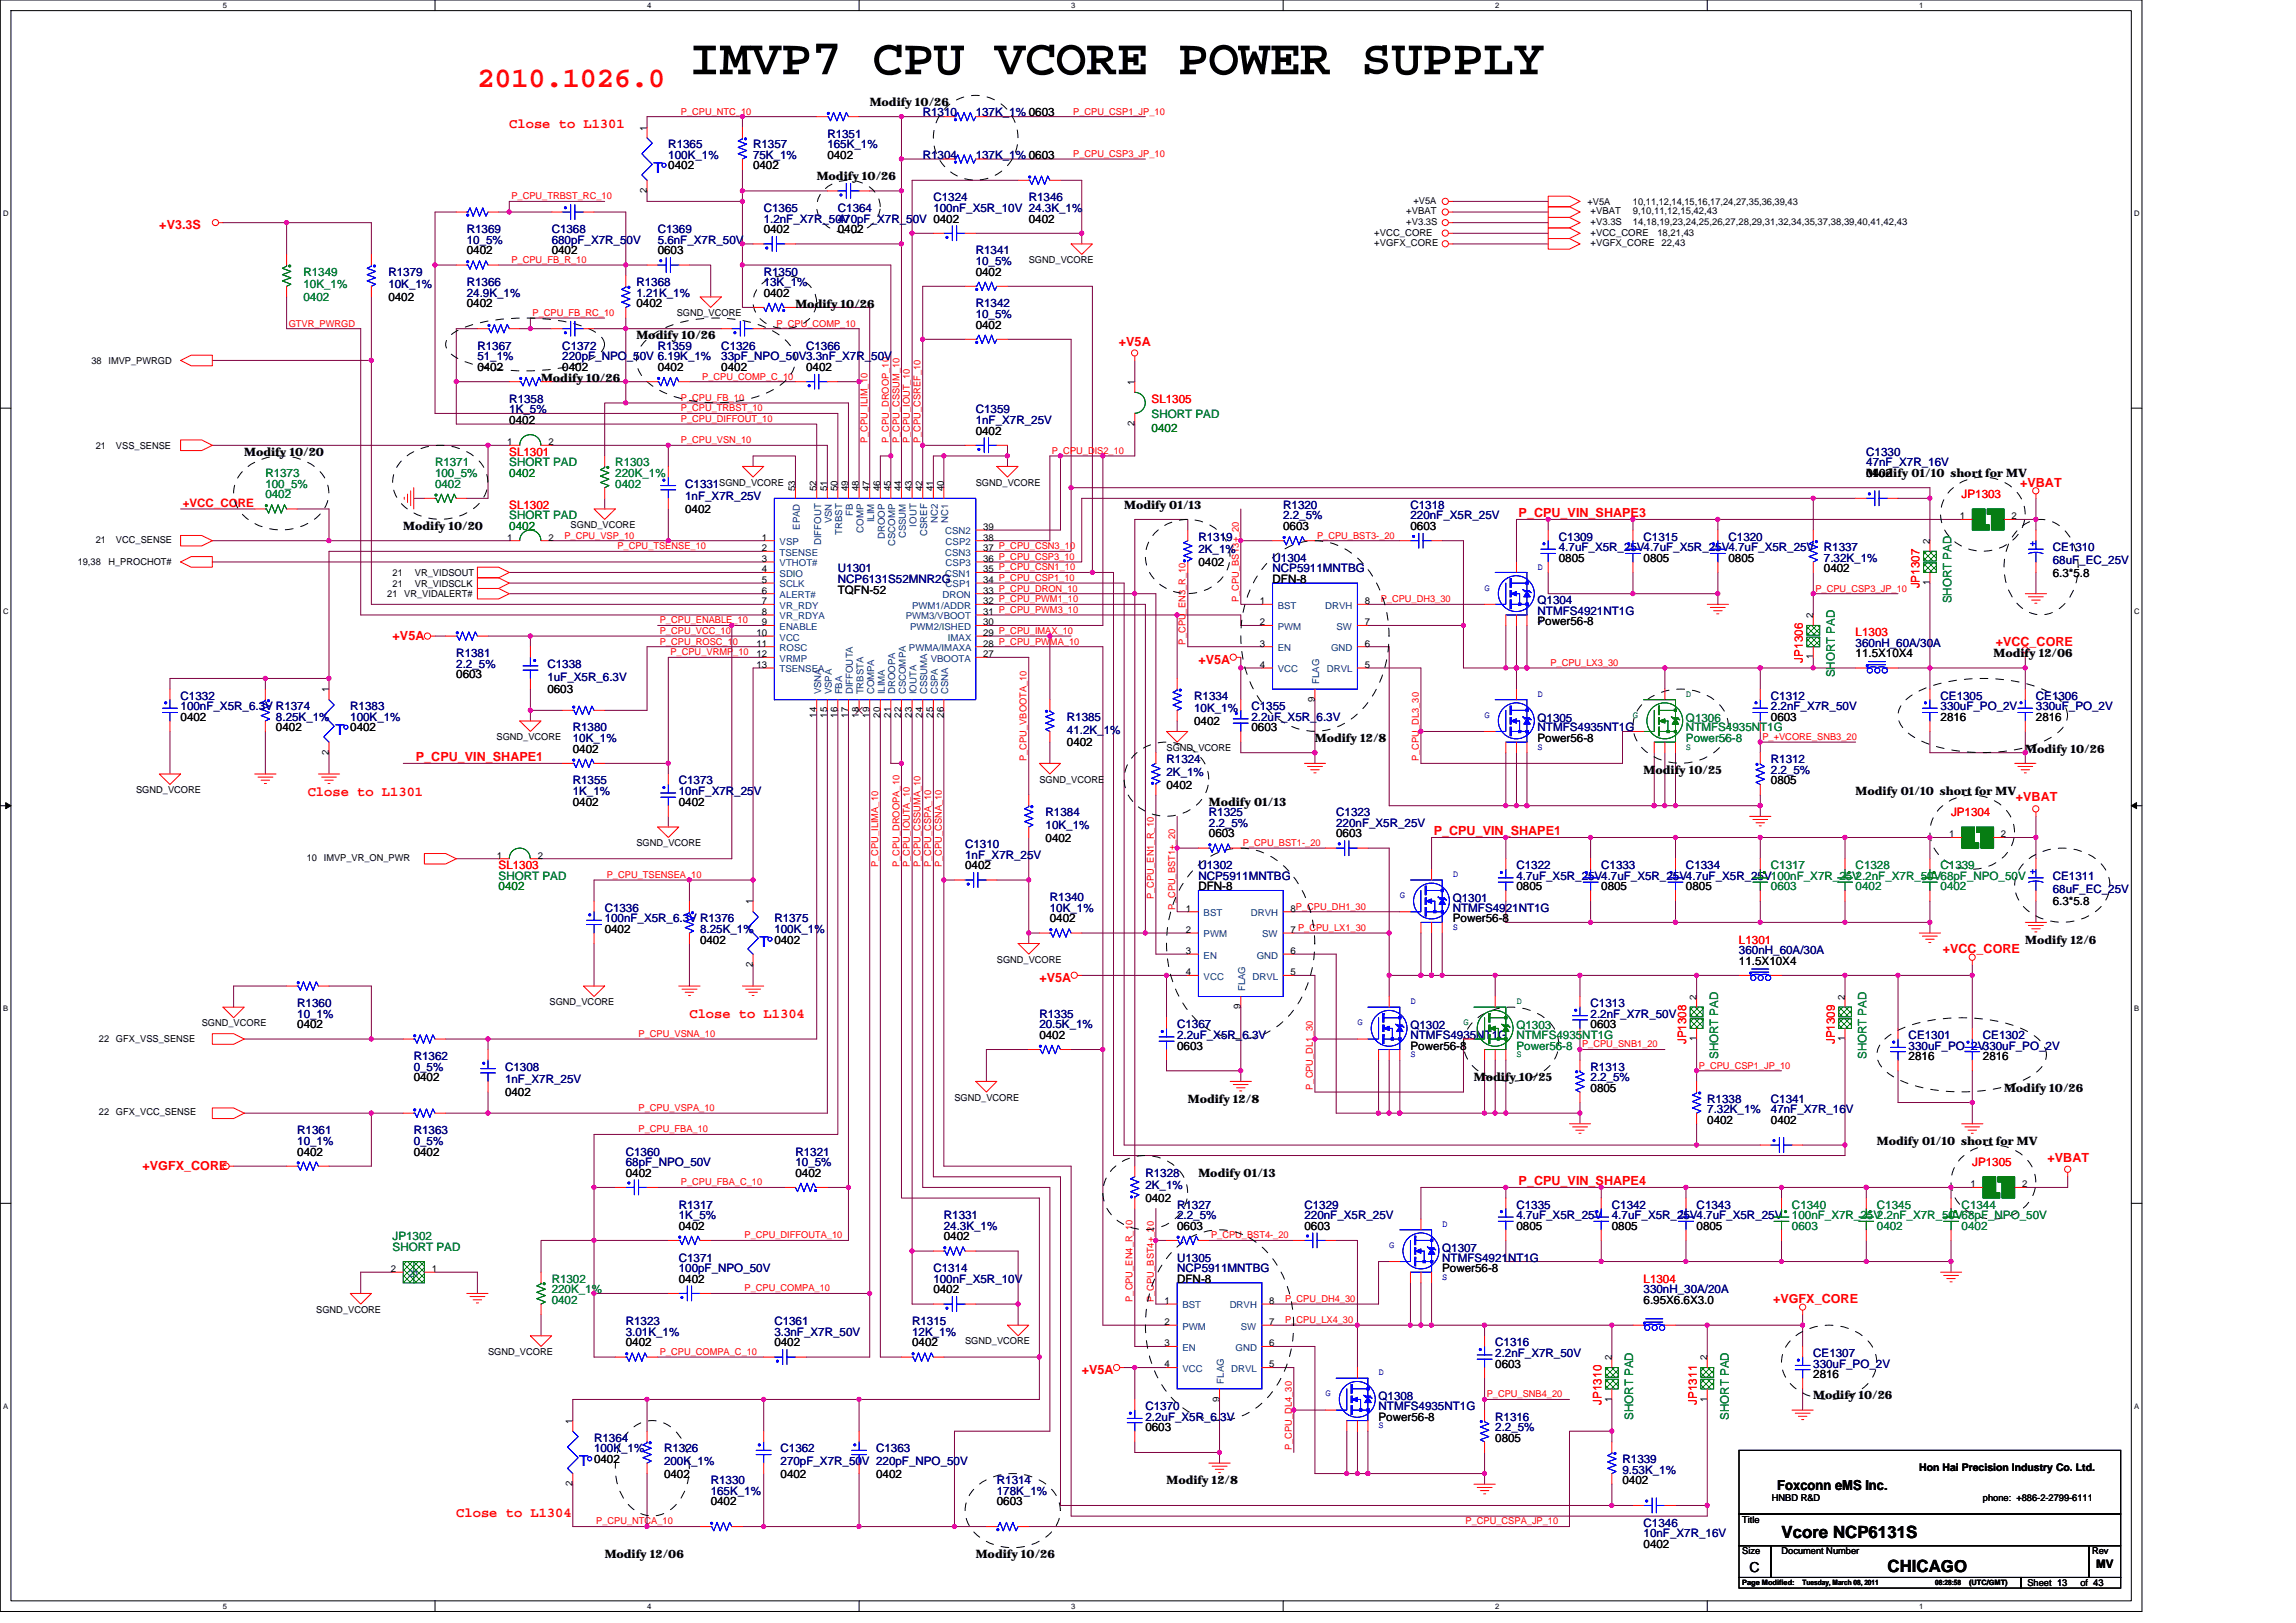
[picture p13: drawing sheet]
<svg xmlns="http://www.w3.org/2000/svg" width="297mm" height="210mm" viewBox="0 0 297 210" stroke-linecap="round" stroke-linejoin="round" font-family="sans-serif">
<defs><g id="words">
<text font-size="6.6" x="89.2" y="9.6">IMVP7 CPU VCORE POWER SUPPLY</text>
<text font-size="3.7" fill="#f00" x="61.8" y="11.3">2010.1026.0</text>
<g font-size="2.2">
<text x="230.5" y="199">Vcore NCP6131S</text>
<text x="244.2" y="203.4">CHICAGO</text>
</g>
<g font-size="2" fill="#00f">
<text x="84.5" y="22.3">T</text>
<text x="43.4" y="95">T</text>
<text x="98.3" y="122.5">T</text>
<text x="74.9" y="189.7">T</text>
</g>
<g font-size="1.8" fill="#f00">
<text x="65.9" y="16.6">Close to L1301</text>
<text x="39.8" y="103">Close to L1301</text>
<text x="89.2" y="131.8">Close to L1304</text>
<text x="59" y="196.2">Close to L1304</text>
</g>
<g font-size="1.8">
<text x="229.9" y="192.7">Foxconn eMS Inc.</text>
<text x="226.4" y="203.3">C</text>
</g>
<g font-size="1.6" fill="#f00">
<text x="20.6" y="29.6">+V3.3S</text>
<text x="144.8" y="44.7">+V5A</text>
<text x="261.3" y="62.9">+VBAT</text>
<text x="196.5" y="66.9">P_CPU_VIN_SHAPE3</text>
<text x="50.8" y="82.8">+V5A</text>
<text x="258.2" y="83.5">+VCC_CORE</text>
<text x="155" y="85.9">+V5A</text>
<text x="53.8" y="98.5">P_CPU_VIN_SHAPE1</text>
<text x="260.8" y="103.7">+VBAT</text>
<text x="185.5" y="108.1">P_CPU_VIN_SHAPE1</text>
<text x="251.3" y="123.3">+VCC_CORE</text>
<text x="134.5" y="127">+V5A</text>
<text x="18.4" y="151.4">+VGFX_CORE</text>
<text x="196.5" y="153.4">P_CPU_VIN_SHAPE4</text>
<text x="264.9" y="150.3">+VBAT</text>
<text x="229.4" y="168.6">+VGFX_CORE</text>
<text x="140" y="177.8">+V5A</text>
</g>
<g font-size="1.5" fill="#000080">
<text x="107" y="17.8">R1351</text>
<text x="119.4" y="15.1">R1310</text>
<text x="126.2" y="15.1">137K_1% 0603</text>
<text x="86.5" y="19.2">R1365</text>
<text x="86.5" y="20.6">100K_1%</text>
<text x="97.4" y="19.2">R1357</text>
<text x="97.4" y="20.6">75K_1%</text>
<text x="107" y="19.2">165K_1%</text>
<text x="119.4" y="20.6">R1304</text>
<text x="126.2" y="20.6">137K_1% 0603</text>
<text x="98.8" y="27.4">C1365</text>
<text x="98.8" y="28.8">1.2nF_X7R_50V</text>
<text x="108.4" y="27.4">C1364</text>
<text x="108.4" y="28.8">470pF_X7R_50V 0402</text>
<text x="120.8" y="26.1">C1324</text>
<text x="120.8" y="27.4">100nF_X5R_10V 24.3K_1%</text>
<text x="133.1" y="26.1">R1346</text>
<text x="50.2" y="35.6">R1379</text>
<text x="60.4" y="30.2">R1369</text>
<text x="60.4" y="31.5">10_5%</text>
<text x="71.4" y="30.2">C1368</text>
<text x="71.4" y="31.5">680pF_X7R_50V</text>
<text x="85.1" y="30.2">C1369</text>
<text x="85.1" y="31.5">5.6nF_X7R_50V</text>
<text x="98.8" y="35.6">R1350</text>
<text x="126.2" y="32.9">R1341</text>
<text x="126.2" y="34.3">10_5%</text>
<text x="50.2" y="37.3">10K_1%</text>
<text x="60.4" y="37">R1366</text>
<text x="60.4" y="38.4">24.9K_1%</text>
<text x="82.3" y="37">R1368</text>
<text x="82.3" y="38.4">1.21K_1%</text>
<text x="98.8" y="37">13K_1%</text>
<text x="126.2" y="39.8">R1342</text>
<text x="126.2" y="41.1">10_5%</text>
<text x="61.8" y="45.3">R1367</text>
<text x="61.8" y="46.6">51_1%</text>
<text x="72.7" y="45.3">C1372</text>
<text x="72.7" y="46.6">220pF_NPO_50V 6.19K_1%</text>
<text x="85.1" y="45.3">R1359</text>
<text x="93.3" y="45.3">C1326</text>
<text x="93.3" y="46.6">33pF_NPO_50V3.3nF_X7R_50V</text>
<text x="104.3" y="45.3">C1366</text>
<text x="65.9" y="52.1">R1358</text>
<text x="65.9" y="53.5">1K_5%</text>
<text x="126.2" y="53.5">C1359</text>
<text x="126.2" y="54.8">1nF_X7R_25V</text>
<text x="241.4" y="59">C1330</text>
<text x="88.6" y="63.1">C1331</text>
<text x="88.6" y="64.7">1nF_X7R_25V</text>
<text x="166" y="65.8">R1320</text>
<text x="182.5" y="65.8">C1318</text>
<text x="241.4" y="60.3">47nF_X7R_16V</text>
<text x="155" y="69.9">R1319</text>
<text x="155" y="71.6">2K_1%</text>
<text x="166" y="67.2">2.2_5%</text>
<text x="182.5" y="67.2">220nF_X5R_25V</text>
<text x="201.7" y="69.9">C1309</text>
<text x="201.7" y="71.3">4.7uF_X5R_25V4.7uF_X5R_25V4.7uF_X5R_25V</text>
<text x="212.6" y="69.9">C1315</text>
<text x="223.6" y="69.9">C1320</text>
<text x="236" y="71.3">R1337</text>
<text x="265.6" y="71.3">CE1310</text>
<text x="108.4" y="74.1">U1301</text>
<text x="108.4" y="75.4">NCP6131S52MNR2G</text>
<text x="164.6" y="72.7">U1304</text>
<text x="164.6" y="74.1">NCP5911MNTBG</text>
<text x="236" y="72.7">7.32K_1%</text>
<text x="265.6" y="73">68uF_EC_25V</text>
<text x="198.9" y="78.2">Q1304</text>
<text x="198.9" y="79.5">NTMFS4921NT1G</text>
<text x="240.1" y="83.7">360nH_60A/30A</text>
<text x="59" y="85">R1381</text>
<text x="59" y="86.4">2.2_5%</text>
<text x="70.8" y="86.4">C1338</text>
<text x="70.8" y="88.1">1uF_X5R_6.3V</text>
<text x="23.4" y="90.5">C1332</text>
<text x="23.4" y="91.9">100nF_X5R_6.3V R1374</text>
<text x="35.7" y="93.3">8.25K_1%</text>
<text x="45.3" y="91.9">R1383</text>
<text x="45.3" y="93.3">100K_1%</text>
<text x="74.1" y="94.6">R1380</text>
<text x="74.1" y="96">10K_1%</text>
<text x="138" y="93.3">R1385</text>
<text x="138" y="94.9">41.2K_1%</text>
<text x="154.5" y="90.5">R1334</text>
<text x="154.5" y="92.2">10K_1%</text>
<text x="161.9" y="91.9">C1355</text>
<text x="161.9" y="93.3">2.2uF_X5R_6.3V</text>
<text x="198.9" y="93.4">Q1305</text>
<text x="198.9" y="94.6">NTMFS4935NT1G</text>
<text x="229.1" y="90.5">C1312</text>
<text x="229.1" y="91.9">2.2nF_X7R_50V</text>
<text x="251.1" y="90.5">CE1305</text>
<text x="251.1" y="91.9">330uF_PO_2V</text>
<text x="263.4" y="90.5">CE1306</text>
<text x="263.4" y="91.9">330uF_PO_2V</text>
<text x="74.1" y="101.5">R1355</text>
<text x="87.8" y="101.5">C1373</text>
<text x="150.9" y="98.7">R1324</text>
<text x="150.9" y="100.4">2K_1%</text>
<text x="229.1" y="98.7">R1312</text>
<text x="229.1" y="100.1">2.2_5%</text>
<text x="74.1" y="102.8">1K_1%</text>
<text x="87.8" y="102.8">10nF_X7R_25V</text>
<text x="135.3" y="105.6">R1384</text>
<text x="135.3" y="107.3">10K_1%</text>
<text x="156.4" y="105.6">R1325</text>
<text x="156.4" y="107">2.2_5%</text>
<text x="172.9" y="105.6">C1323</text>
<text x="172.9" y="107">220nF_X5R_25V</text>
<text x="124.9" y="109.7">C1310</text>
<text x="124.9" y="111.1">1nF_X7R_25V</text>
<text x="155" y="112.5">U1302</text>
<text x="155" y="113.8">NCP5911MNTBG</text>
<text x="196.2" y="112.5">C1322</text>
<text x="196.2" y="113.8">4.7uF_X5R_25V4.7uF_X5R_25V4.7uF_X5R_25V100nF_X7R_25V2.2nF_X7R_50V68pF_NPO_50V</text>
<text x="207.2" y="112.5">C1333</text>
<text x="218.1" y="112.5">C1334</text>
<text x="265.6" y="113.8">CE1311</text>
<text x="78.2" y="117.9">C1336</text>
<text x="78.2" y="119.3">100nF_X5R_6.3V R1376</text>
<text x="100.2" y="119.3">R1375</text>
<text x="135.8" y="116.6">R1340</text>
<text x="135.8" y="117.9">10K_1%</text>
<text x="188" y="116.7">Q1301</text>
<text x="188" y="117.9">NTMFS4921NT1G</text>
<text x="265.6" y="115.5">68uF_EC_25V</text>
<text x="90.6" y="120.7">8.25K_1%</text>
<text x="100.2" y="120.7">100K_1%</text>
<text x="225" y="123.4">360nH_60A/30A</text>
<text x="38.5" y="130.3">R1360</text>
<text x="38.5" y="131.7">10_1%</text>
<text x="134.5" y="131.7">R1335</text>
<text x="205.8" y="130.3">C1313</text>
<text x="205.8" y="131.7">2.2nF_X7R_50V</text>
<text x="53.5" y="137.1">R1362</text>
<text x="134.5" y="133">20.5K_1%</text>
<text x="152.3" y="133">C1367</text>
<text x="152.3" y="134.4">2.2uF_X5R_6.3V</text>
<text x="182.5" y="133.2">Q1302</text>
<text x="182.5" y="134.4">NTMFS4935NT1G</text>
<text x="246.9" y="134.4">CE1301</text>
<text x="246.9" y="135.8">330uF_PO_2V330uF_PO_2V</text>
<text x="256.5" y="134.4">CE1302</text>
<text x="53.5" y="138.5">0_5%</text>
<text x="65.3" y="138.5">C1308</text>
<text x="65.3" y="140.2">1nF_X7R_25V</text>
<text x="205.8" y="138.5">R1313</text>
<text x="205.8" y="139.9">2.2_5%</text>
<text x="220.9" y="142.6">R1338</text>
<text x="220.9" y="144">7.32K_1%</text>
<text x="229.1" y="142.6">C1341</text>
<text x="229.1" y="144">47nF_X7R_16V</text>
<text x="38.5" y="146.7">R1361</text>
<text x="38.5" y="148.1">10_1%</text>
<text x="53.5" y="146.7">R1363</text>
<text x="53.5" y="148.1">0_5%</text>
<text x="81" y="149.5">C1360</text>
<text x="102.9" y="149.5">R1321</text>
<text x="81" y="150.9">68pF_NPO_50V</text>
<text x="102.9" y="150.9">10_5%</text>
<text x="148.2" y="152.2">R1328</text>
<text x="148.2" y="153.9">2K_1%</text>
<text x="87.8" y="156.4">R1317</text>
<text x="87.8" y="157.7">1K_5%</text>
<text x="122.1" y="157.7">R1331</text>
<text x="122.1" y="159.1">24.3K_1%</text>
<text x="152.3" y="156.4">R1327</text>
<text x="152.3" y="157.7">2.2_5%</text>
<text x="168.8" y="156.4">C1329</text>
<text x="168.8" y="157.7">220nF_X5R_25V</text>
<text x="186.6" y="162">Q1307</text>
<text x="196.2" y="156.4">C1335</text>
<text x="196.2" y="157.7">4.7uF_X5R_25V</text>
<text x="208.5" y="156.4">C1342</text>
<text x="208.5" y="157.7">4.7uF_X5R_25V4.7uF_X5R_25V</text>
<text x="219.5" y="156.4">C1343</text>
<text x="87.8" y="163.2">C1371</text>
<text x="87.8" y="164.6">100pF_NPO_50V</text>
<text x="120.8" y="164.6">C1314</text>
<text x="120.8" y="165.9">100nF_X5R_10V</text>
<text x="152.3" y="163.2">U1305</text>
<text x="152.3" y="164.6">NCP5911MNTBG</text>
<text x="186.6" y="163.2">NTMFS4921NT1G</text>
<text x="212.6" y="167.3">330nH_30A/20A</text>
<text x="81" y="171.4">R1323</text>
<text x="81" y="172.8">3.01K_1%</text>
<text x="100.2" y="171.4">C1361</text>
<text x="100.2" y="172.8">3.3nF_X7R_50V</text>
<text x="118" y="171.4">R1315</text>
<text x="118" y="172.8">12K_1%</text>
<text x="193.4" y="174.2">C1316</text>
<text x="193.4" y="175.6">2.2nF_X7R_50V</text>
<text x="234.6" y="175.6">CE1307</text>
<text x="234.6" y="176.9">330uF_PO_2V</text>
<text x="148.2" y="182.4">C1370</text>
<text x="148.2" y="183.8">2.2uF_X5R_6.3V</text>
<text x="178.3" y="181.2">Q1308</text>
<text x="178.3" y="182.4">NTMFS4935NT1G</text>
<text x="193.4" y="183.8">R1316</text>
<text x="193.4" y="185.1">2.2_5%</text>
<text x="76.9" y="186.5">R1364</text>
<text x="76.9" y="187.9">100K_1%</text>
<text x="85.9" y="187.9">R1326</text>
<text x="85.9" y="189.5">200K_1%</text>
<text x="101" y="187.9">C1362</text>
<text x="101" y="189.5">270pF_X7R_50V 220pF_NPO_50V</text>
<text x="113.3" y="187.9">C1363</text>
<text x="209.9" y="189.3">R1339</text>
<text x="209.9" y="190.6">9.53K_1%</text>
<text x="91.9" y="192">R1330</text>
<text x="91.9" y="193.4">165K_1%</text>
<text x="129" y="192">R1314</text>
<text x="129" y="193.4">178K_1%</text>
<text x="212.6" y="197.5">C1346</text>
<text x="212.6" y="198.9">10nF_X7R_16V</text>
</g>
<g font-size="1.5">
<text x="112.5" y="13.7">Modify 10/26</text>
<text x="86.5" y="21.9">0402</text>
<text x="97.4" y="21.9">0402</text>
<text x="105.7" y="23.3">Modify 10/26</text>
<text x="107" y="20.6">0402</text>
<text x="133.1" y="28.8">0402</text>
<text x="60.4" y="32.9">0402</text>
<text x="71.4" y="32.9">0402</text>
<text x="85.1" y="32.9">0603</text>
<text x="98.8" y="30.2">0402</text>
<text x="108.4" y="30.2">0402</text>
<text x="126.2" y="35.6">0402</text>
<text x="50.2" y="38.9">0402</text>
<text x="60.4" y="39.8">0402</text>
<text x="82.3" y="39.8">0402</text>
<text x="98.8" y="38.4">0402</text>
<text x="102.9" y="39.8">Modify 10/26</text>
<text x="61.8" y="48">0402</text>
<text x="72.7" y="48">0402</text>
<text x="82.3" y="43.9">Modify 10/26</text>
<text x="85.1" y="48">0402</text>
<text x="93.3" y="48">0402</text>
<text x="104.3" y="48">0402</text>
<text x="126.2" y="42.5">0402</text>
<text x="70" y="49.4">Modify 10/26</text>
<text x="31.6" y="59">Modify 10/20</text>
<text x="65.9" y="54.8">0402</text>
<text x="126.2" y="56.2">0402</text>
<text x="145.4" y="65.8">Modify 01/13</text>
<text x="241.4" y="61.7">0402</text>
<text x="241.4" y="61.7">Modify 01/10 short for MV</text>
<text x="52.2" y="68.6">Modify 10/20</text>
<text x="88.6" y="66.4">0402</text>
<text x="166" y="68.6">0603</text>
<text x="182.5" y="68.6">0603</text>
<text x="108.4" y="76.8">TQFN-52</text>
<text x="155" y="73.2">0402</text>
<text x="164.6" y="75.4">DFN-8</text>
<text x="201.7" y="72.7">0805</text>
<text x="212.6" y="72.7">0805</text>
<text x="223.6" y="72.7">0805</text>
<text x="236" y="74.1">0402</text>
<text x="265.6" y="74.6">6.3*5.8</text>
<text x="198.9" y="80.9">Power56-8</text>
<text x="59" y="87.8">0603</text>
<text x="70.8" y="89.7">0603</text>
<text x="240.1" y="85">11.5X10X4</text>
<text x="257.9" y="85">Modify 12/06</text>
<text x="23.4" y="93.3">0402</text>
<text x="35.7" y="94.6">0402</text>
<text x="45.3" y="94.6">0402</text>
<text x="154.5" y="93.8">0402</text>
<text x="161.9" y="94.6">0603</text>
<text x="198.9" y="96">Power56-8</text>
<text x="229.1" y="93.3">0603</text>
<text x="251.1" y="93.3">2816</text>
<text x="263.4" y="93.3">2816</text>
<text x="74.1" y="97.4">0402</text>
<text x="138" y="96.5">0402</text>
<text x="170.1" y="96">Modify 12/8</text>
<text x="212.6" y="100.1">Modify 10/25</text>
<text x="229.1" y="101.5">0805</text>
<text x="262" y="97.4">Modify 10/26</text>
<text x="74.1" y="104.2">0402</text>
<text x="87.8" y="104.2">0402</text>
<text x="150.9" y="102">0402</text>
<text x="156.4" y="104.2">Modify 01/13</text>
<text x="240.1" y="102.9">Modify 01/10 short for MV</text>
<text x="124.9" y="112.5">0402</text>
<text x="135.3" y="108.9">0402</text>
<text x="156.4" y="108.4">0603</text>
<text x="172.9" y="108.4">0603</text>
<text x="135.8" y="119.3">0402</text>
<text x="155" y="115.2">DFN-8</text>
<text x="188" y="119.3">Power56-8</text>
<text x="196.2" y="115.2">0805</text>
<text x="207.2" y="115.2">0805</text>
<text x="218.1" y="115.2">0805</text>
<text x="265.6" y="117.1">6.3*5.8</text>
<text x="78.2" y="120.7">0402</text>
<text x="90.6" y="122.1">0402</text>
<text x="100.2" y="122.1">0402</text>
<text x="225" y="124.8">11.5X10X4</text>
<text x="262" y="122.1">Modify 12/6</text>
<text x="38.5" y="133">0402</text>
<text x="134.5" y="134.4">0402</text>
<text x="152.3" y="135.8">0603</text>
<text x="182.5" y="135.8">Power56-8</text>
<text x="205.8" y="133">0603</text>
<text x="246.9" y="137.1">2816</text>
<text x="256.5" y="137.1">2816</text>
<text x="53.5" y="139.9">0402</text>
<text x="65.3" y="141.8">0402</text>
<text x="153.7" y="142.7">Modify 12/8</text>
<text x="190.7" y="139.9">Modify 10/25</text>
<text x="205.8" y="141.3">0805</text>
<text x="259.3" y="141.3">Modify 10/26</text>
<text x="38.5" y="149.5">0402</text>
<text x="53.5" y="149.5">0402</text>
<text x="220.9" y="145.4">0402</text>
<text x="229.1" y="145.4">0402</text>
<text x="242.8" y="148.1">Modify 01/10 short for MV</text>
<text x="81" y="152.2">0402</text>
<text x="102.9" y="152.2">0402</text>
<text x="148.2" y="155.5">0402</text>
<text x="155" y="152.3">Modify 01/13</text>
<text x="87.8" y="159.1">0402</text>
<text x="122.1" y="160.5">0402</text>
<text x="152.3" y="159.1">0603</text>
<text x="168.8" y="159.1">0603</text>
<text x="196.2" y="159.1">0805</text>
<text x="208.5" y="159.1">0805</text>
<text x="219.5" y="159.1">0805</text>
<text x="87.8" y="165.9">0402</text>
<text x="120.8" y="167.3">0402</text>
<text x="152.3" y="165.9">DFN-8</text>
<text x="186.6" y="164.6">Power56-8</text>
<text x="212.6" y="168.7">6.95X6.6X3.0</text>
<text x="81" y="174.2">0402</text>
<text x="100.2" y="174.2">0402</text>
<text x="118" y="174.2">0402</text>
<text x="193.4" y="176.9">0603</text>
<text x="234.6" y="178.3">2816</text>
<text x="148.2" y="185.1">0603</text>
<text x="178.3" y="183.8">Power56-8</text>
<text x="234.6" y="181.1">Modify 10/26</text>
<text x="76.9" y="189.3">0402</text>
<text x="85.9" y="191.2">0402</text>
<text x="101" y="191.2">0402</text>
<text x="113.3" y="191.2">0402</text>
<text x="193.4" y="186.5">0805</text>
<text x="91.9" y="194.8">0402</text>
<text x="129" y="194.8">0603</text>
<text x="150.9" y="192">Modify 12/8</text>
<text x="209.9" y="192">0402</text>
<text x="78.2" y="201.6">Modify 12/06</text>
<text x="126.2" y="201.6">Modify 10/26</text>
<text x="212.6" y="200.2">0402</text>
<text x="271.2" y="202.9">MV</text>
</g>
<g font-size="1.5" fill="#008040">
<text x="39.3" y="35.6">R1349</text>
<text x="39.3" y="37.3">10K_1%</text>
<text x="39.3" y="38.9">0402</text>
<text x="149" y="54">SHORT PAD</text>
<text x="34.3" y="61.7">R1373</text>
<text x="34.3" y="63.1">100_5%</text>
<text x="34.3" y="64.5">0402</text>
<text x="56.3" y="60.3">R1371</text>
<text x="56.3" y="61.7">100_5%</text>
<text x="56.3" y="63.1">0402</text>
<text x="65.9" y="60.3">SHORT PAD</text>
<text x="79.6" y="60.3">R1303</text>
<text x="79.6" y="61.7">220K_1%</text>
<text x="79.6" y="63.1">0402</text>
<text x="65.9" y="67.2">SHORT PAD</text>
<text x="252.5" y="78" transform="rotate(-90 252.5 78)">SHORT PAD</text>
<text x="237.4" y="87.7" transform="rotate(-90 237.4 87.7)">SHORT PAD</text>
<text x="218.1" y="93.4">Q1306</text>
<text x="218.1" y="94.6">NTMFS4935NT1G</text>
<text x="218.1" y="96">Power56-8</text>
<text x="64.5" y="113.8">SHORT PAD</text>
<text x="229.1" y="112.5">C1317</text>
<text x="240.1" y="112.5">C1328</text>
<text x="251.1" y="112.5">C1339</text>
<text x="229.1" y="115.2">0603</text>
<text x="240.1" y="115.2">0402</text>
<text x="251.1" y="115.2">0402</text>
<text x="196.2" y="133.2">Q1303</text>
<text x="196.2" y="134.4">NTMFS4935NT1G</text>
<text x="196.2" y="135.8">Power56-8</text>
<text x="222.3" y="137" transform="rotate(-90 222.3 137)">SHORT PAD</text>
<text x="241.5" y="137" transform="rotate(-90 241.5 137)">SHORT PAD</text>
<text x="50.8" y="161.8">SHORT PAD</text>
<text x="50.8" y="160.5">JP1302</text>
<text x="231.8" y="156.4">C1340</text>
<text x="231.8" y="157.7">100nF_X7R_25V2.2nF_X7R_50V68pF_NPO_50V</text>
<text x="231.8" y="159.1">0603</text>
<text x="242.8" y="156.4">C1345</text>
<text x="242.8" y="159.1">0402</text>
<text x="253.8" y="156.4">C1344</text>
<text x="253.8" y="159.1">0402</text>
<text x="71.4" y="165.9">R1302</text>
<text x="71.4" y="167.3">220K_1%</text>
<text x="71.4" y="168.7">0402</text>
<text x="211.3" y="183.7" transform="rotate(-90 211.3 183.7)">SHORT PAD</text>
<text x="223.6" y="183.7" transform="rotate(-90 223.6 183.7)">SHORT PAD</text>
</g>
<g font-size="1.5" fill="#f00">
<text x="149" y="52.1">SL1305</text>
<text x="65.9" y="59">SL1301</text>
<text x="23.6" y="65.6">+VCC_CORE</text>
<text x="65.9" y="65.8">SL1302</text>
<text x="253.8" y="64.5">JP1303</text>
<text x="248.3" y="76.1" transform="rotate(-90 248.3 76.1)">JP1307</text>
<text x="240.1" y="82.3">L1303</text>
<text x="233.2" y="85.7" transform="rotate(-90 233.2 85.7)">JP1306</text>
<text x="252.4" y="105.6">JP1304</text>
<text x="64.5" y="112.5">SL1303</text>
<text x="225" y="122.1">L1301</text>
<text x="218.2" y="135.1" transform="rotate(-90 218.2 135.1)">JP1308</text>
<text x="237.4" y="135.1" transform="rotate(-90 237.4 135.1)">JP1309</text>
<text x="255.2" y="150.9">JP1305</text>
<text x="212.6" y="165.9">L1304</text>
<text x="207.2" y="181.7" transform="rotate(-90 207.2 181.7)">JP1310</text>
<text x="219.5" y="181.7" transform="rotate(-90 219.5 181.7)">JP1311</text>
</g>
<g font-size="1.5" fill="#008000">
<text x="149" y="55.9">0402</text>
<text x="65.9" y="61.7">0402</text>
<text x="65.9" y="68.6">0402</text>
<text x="64.5" y="115.2">0402</text>
</g>
<text font-size="1.4" x="248.3" y="190.3">Hon Hai Precision Industry Co. Ltd.</text>
<g font-size="1.2">
<text x="83.7" y="16.9" transform="rotate(-90 83.7 16.9)">1</text>
<text x="83.7" y="25" transform="rotate(-90 83.7 25)">2</text>
<text x="181.9" y="29.1">+V3.3S</text>
<text x="181.9" y="27.7">+VBAT</text>
<text x="182.9" y="26.4">+V5A</text>
<text x="205.4" y="26.5">+V5A</text>
<text x="205.8" y="29.1">+V3.3S</text>
<text x="205.8" y="27.7">+VBAT</text>
<text x="211.3" y="26.5">10,11,12,14,15,16,17,24,27,35,36,39,43</text>
<text x="211.3" y="29.1">14,18,19,23,24,25,26,27,28,29,31,32,34,35,37,38,39,40,41,42,43</text>
<text x="211.3" y="27.7">9,10,11,12,15,42,43</text>
<text x="133.1" y="34">SGND_VCORE</text>
<text x="177.8" y="30.5">+VCC_CORE</text>
<text x="177.8" y="31.9">+VGFX_CORE</text>
<text x="205.8" y="30.5">+VCC_CORE</text>
<text x="205.8" y="31.9">+VGFX_CORE</text>
<text x="214.4" y="30.5">18,21,43</text>
<text x="215" y="31.9">22,43</text>
<text x="87.5" y="40.9">SGND_VCORE</text>
<text x="11.8" y="47.1">38</text>
<text x="14" y="47.1">IMVP_PWRGD</text>
<text x="146.8" y="49.8" transform="rotate(-90 146.8 49.8)">1</text>
<text x="12.4" y="58">21</text>
<text x="15" y="58">VSS_SENSE</text>
<text x="65.6" y="57.6">1</text>
<text x="70.9" y="57.6">2</text>
<text x="146.8" y="55.1" transform="rotate(-90 146.8 55.1)">2</text>
<text x="93" y="62.8">SGND_VCORE</text>
<text x="102.9" y="63.5" transform="rotate(-90 102.9 63.5)">53</text>
<text x="105.6" y="63.5" transform="rotate(-90 105.6 63.5)">52</text>
<text x="107" y="63.5" transform="rotate(-90 107 63.5)">51</text>
<text x="108.4" y="63.5" transform="rotate(-90 108.4 63.5)">50</text>
<text x="109.7" y="63.5" transform="rotate(-90 109.7 63.5)">49</text>
<text x="111.1" y="63.5" transform="rotate(-90 111.1 63.5)">48</text>
<text x="112.5" y="63.5" transform="rotate(-90 112.5 63.5)">47</text>
<text x="113.9" y="63.5" transform="rotate(-90 113.9 63.5)">46</text>
<text x="115.2" y="63.5" transform="rotate(-90 115.2 63.5)">45</text>
<text x="116.6" y="63.5" transform="rotate(-90 116.6 63.5)">44</text>
<text x="118" y="63.5" transform="rotate(-90 118 63.5)">43</text>
<text x="119.4" y="63.5" transform="rotate(-90 119.4 63.5)">42</text>
<text x="120.7" y="63.5" transform="rotate(-90 120.7 63.5)">41</text>
<text x="122.1" y="63.5" transform="rotate(-90 122.1 63.5)">40</text>
<text x="126.2" y="62.8">SGND_VCORE</text>
<text x="12.4" y="70.3">21</text>
<text x="15" y="70.3">VCC_SENSE</text>
<text x="65.6" y="69.9">1</text>
<text x="70.9" y="69.9">2</text>
<text x="73.8" y="68.3">SGND_VCORE</text>
<text x="98.5" y="69.9">1</text>
<text x="98.5" y="71.3">2</text>
<text x="127.2" y="68.6">39</text>
<text x="127.2" y="71.3">37 P_CPU_CSN3_10</text>
<text x="127.2" y="69.9">38</text>
<text x="249.7" y="70.4" transform="rotate(-90 249.7 70.4)">2</text>
<text x="253.5" y="67.2">1</text>
<text x="260.2" y="67.2">2</text>
<text x="10.1" y="73.1">19,38</text>
<text x="14" y="73.1">H_PROCHOT#</text>
<text x="50.1" y="77.3">21</text>
<text x="50.8" y="74.5">21</text>
<text x="50.8" y="75.9">21</text>
<text x="52.3" y="77.3">VR_VIDALERT#</text>
<text x="53.7" y="74.5">VR_VIDSOUT</text>
<text x="53.7" y="75.9">VR_VIDSCLK</text>
<text x="98.5" y="72.7">3</text>
<text x="98.5" y="75.4">5</text>
<text x="98.5" y="74">4</text>
<text x="98.5" y="76.8">6</text>
<text x="127.2" y="74">35 P_CPU_CSN1_10</text>
<text x="127.2" y="75.4">34 P_CPU_CSP1_10</text>
<text x="127.2" y="72.7">36 P_CPU_CSP3_10</text>
<text x="127.2" y="76.8">33 P_CPU_DRON_10</text>
<text x="249.7" y="75.7" transform="rotate(-90 249.7 75.7)">1</text>
<text x="97.9" y="83.7">11</text>
<text x="97.9" y="82.3">10</text>
<text x="98.5" y="80.9">9</text>
<text x="98.5" y="78.2">7</text>
<text x="98.5" y="79.5">8</text>
<text x="127.2" y="83.7">28 P_CPU_PWMA_10</text>
<text x="127.2" y="82.3">29 P_CPU_IMAX_10</text>
<text x="127.2" y="80.9">30</text>
<text x="127.2" y="79.5">31 P_CPU_PWM3_10</text>
<text x="127.2" y="78.2">32 P_CPU_PWM1_10</text>
<text x="163" y="78.2">1</text>
<text x="163" y="80.9">2</text>
<text x="163" y="83.7">3</text>
<text x="176.6" y="83.7">6</text>
<text x="176.6" y="78.2">8</text>
<text x="176.6" y="80.9">7</text>
<text x="234.6" y="80" transform="rotate(-90 234.6 80)">2</text>
<text x="42.5" y="89.6" transform="rotate(-90 42.5 89.6)">1</text>
<text x="97.9" y="85">12</text>
<text x="97.9" y="86.4">13</text>
<text x="127.2" y="85">27</text>
<text x="163" y="86.4">4</text>
<text x="176.6" y="86.4">5</text>
<text x="234.6" y="85.3" transform="rotate(-90 234.6 85.3)">1</text>
<text x="64.2" y="95.8">SGND_VCORE</text>
<text x="105.6" y="92.9" transform="rotate(-90 105.6 92.9)">14</text>
<text x="107" y="92.9" transform="rotate(-90 107 92.9)">15</text>
<text x="108.4" y="92.9" transform="rotate(-90 108.4 92.9)">16</text>
<text x="109.7" y="92.9" transform="rotate(-90 109.7 92.9)">17</text>
<text x="111.1" y="92.9" transform="rotate(-90 111.1 92.9)">18</text>
<text x="112.5" y="92.9" transform="rotate(-90 112.5 92.9)">19</text>
<text x="113.9" y="92.9" transform="rotate(-90 113.9 92.9)">20</text>
<text x="115.2" y="92.9" transform="rotate(-90 115.2 92.9)">21</text>
<text x="116.6" y="92.9" transform="rotate(-90 116.6 92.9)">22</text>
<text x="118" y="92.9" transform="rotate(-90 118 92.9)">23</text>
<text x="119.4" y="92.9" transform="rotate(-90 119.4 92.9)">24</text>
<text x="120.7" y="92.9" transform="rotate(-90 120.7 92.9)">25</text>
<text x="122.1" y="92.9" transform="rotate(-90 122.1 92.9)">26</text>
<text x="170.1" y="90.8" transform="rotate(-90 170.1 90.8)">9</text>
<text x="42.5" y="97.7" transform="rotate(-90 42.5 97.7)">2</text>
<text x="134.5" y="101.3">SGND_VCORE</text>
<text x="150.9" y="97.1">SGND_VCORE</text>
<text x="17.6" y="102.6">SGND_VCORE</text>
<text x="39.7" y="111.4">10</text>
<text x="41.9" y="111.4">IMVP_VR_ON_PWR</text>
<text x="64.3" y="111.1">1</text>
<text x="69.6" y="111.1">2</text>
<text x="82.3" y="109.5">SGND_VCORE</text>
<text x="252.2" y="108.3">1</text>
<text x="258.9" y="108.3">2</text>
<text x="97.4" y="117" transform="rotate(-90 97.4 117)">1</text>
<text x="153.4" y="117.9">1</text>
<text x="167" y="117.9">8P_CPU_DH1_30</text>
<text x="97.4" y="125.1" transform="rotate(-90 97.4 125.1)">2</text>
<text x="129" y="124.6">SGND_VCORE</text>
<text x="153.4" y="120.7">2</text>
<text x="153.4" y="123.4">3</text>
<text x="167" y="123.4">6</text>
<text x="167" y="120.7">7 P_CPU_LX1_30</text>
<text x="71.1" y="130">SGND_VCORE</text>
<text x="153.4" y="126.2">4</text>
<text x="160.5" y="130.6" transform="rotate(-90 160.5 130.6)">9</text>
<text x="167" y="126.2">5</text>
<text x="219.5" y="129.3" transform="rotate(-90 219.5 129.3)">2</text>
<text x="238.7" y="129.3" transform="rotate(-90 238.7 129.3)">2</text>
<text x="12.8" y="134.9">22</text>
<text x="15" y="134.9">GFX_VSS_SENSE</text>
<text x="26.1" y="132.8">SGND_VCORE</text>
<text x="219.5" y="134.7" transform="rotate(-90 219.5 134.7)">1</text>
<text x="238.7" y="134.7" transform="rotate(-90 238.7 134.7)">1</text>
<text x="123.5" y="142.4">SGND_VCORE</text>
<text x="12.8" y="144.3">22</text>
<text x="15" y="144.3">GFX_VCC_SENSE</text>
<text x="254.9" y="153.6">1</text>
<text x="261.6" y="153.6">2</text>
<text x="50.5" y="164.6">2</text>
<text x="55.9" y="164.6">1</text>
<text x="40.9" y="169.8">SGND_VCORE</text>
<text x="124.9" y="173.9">SGND_VCORE</text>
<text x="150.7" y="168.7">1</text>
<text x="150.7" y="171.4">2</text>
<text x="164.2" y="168.7">8</text>
<text x="164.2" y="171.4">7</text>
<text x="63.1" y="175.3">SGND_VCORE</text>
<text x="150.7" y="174.2">3</text>
<text x="150.7" y="176.9">4</text>
<text x="164.2" y="176.9">5</text>
<text x="164.2" y="174.2">6</text>
<text x="208.5" y="176" transform="rotate(-90 208.5 176)">2</text>
<text x="220.8" y="176" transform="rotate(-90 220.8 176)">2</text>
<text x="74.1" y="184.2" transform="rotate(-90 74.1 184.2)">1</text>
<text x="157.8" y="181.3" transform="rotate(-90 157.8 181.3)">9</text>
<text x="208.5" y="181.3" transform="rotate(-90 208.5 181.3)">1</text>
<text x="220.8" y="181.3" transform="rotate(-90 220.8 181.3)">1</text>
<text x="74.1" y="192.3" transform="rotate(-90 74.1 192.3)">2</text>
<text x="225.4" y="197">Title</text>
<text x="229.2" y="194.2">HNBD R&amp;D</text>
<text x="256.5" y="194.2">phone: +886-2-2799-6111</text>
<text x="225.4" y="201.1">Size</text>
<text x="230.5" y="201.1">Document Number</text>
<text x="270.7" y="201.1">Rev</text>
<text x="262.3" y="205.2">Sheet 13</text>
<text x="269.2" y="205.2">of 43</text>
</g>
<g font-size="1.2" fill="#f00">
<text x="88.1" y="14.8">P_CPU_NTC_10</text>
<text x="138.8" y="14.8">P_CPU_CSP1_JP_10</text>
<text x="138.8" y="20.3">P_CPU_CSP3_JP_10</text>
<text x="66.2" y="25.8">P_CPU_TRBST_RC_10</text>
<text x="66.2" y="34">P_CPU_FB_R_10</text>
<text x="68.9" y="40.9">P_CPU_FB_RC_10</text>
<text x="37.4" y="42.2">GTVR_PWRGD</text>
<text x="100.5" y="42.2">P_CPU_COMP_10</text>
<text x="88.1" y="51.9">P_CPU_FB_10</text>
<text x="88.1" y="53.2">P_CPU_TRBST_10</text>
<text x="90.8" y="49.1">P_CPU_COMP_C_10</text>
<text x="88.1" y="54.6">P_CPU_DIFFOUT_10</text>
<text x="88.1" y="57.3">P_CPU_VSN_10</text>
<text x="112.2" y="57.3" transform="rotate(-90 112.2 57.3)">P_CPU_ILIM_10</text>
<text x="115" y="57.3" transform="rotate(-90 115 57.3)">P_CPU_DROOP_10</text>
<text x="116.3" y="57.3" transform="rotate(-90 116.3 57.3)">P_CPU_CSSUM_10</text>
<text x="117.7" y="57.3" transform="rotate(-90 117.7 57.3)">P_CPU_IOUT_10</text>
<text x="119.1" y="57.3" transform="rotate(-90 119.1 57.3)">P_CPU_CSREF_10</text>
<text x="136.1" y="58.7">P_CPU_DIS2_10</text>
<text x="73" y="69.7">P_CPU_VSP_10</text>
<text x="79.9" y="71.1">P_CPU_TSENSE_10</text>
<text x="170.4" y="69.7">P_CPU_BST3-_20</text>
<text x="160.2" y="77.9" transform="rotate(-90 160.2 77.9)">P_CPU_BST3+_20</text>
<text x="178.6" y="77.9">P_CPU_DH3_30</text>
<text x="234.9" y="76.5">P_CPU_CSP3_JP_10</text>
<text x="85.4" y="83.4">P_CPU_ROSC_10</text>
<text x="85.4" y="82">P_CPU_VCC_10</text>
<text x="85.4" y="80.6">P_CPU_ENABLE_10</text>
<text x="153.4" y="83.4" transform="rotate(-90 153.4 83.4)">P_CPU_EN3_R_10</text>
<text x="86.7" y="84.8">P_CPU_VRMP_10</text>
<text x="200.6" y="86.1">P_CPU_LX3_30</text>
<text x="228" y="95.7">P_+VCORE_SNB3_20</text>
<text x="132.8" y="98.5" transform="rotate(-90 132.8 98.5)">P_CPU_VBOOTA_10</text>
<text x="183.6" y="98.5" transform="rotate(-90 183.6 98.5)">P_CPU_DL3_30</text>
<text x="78.5" y="113.6">P_CPU_TSENSEA_10</text>
<text x="113.6" y="112.2" transform="rotate(-90 113.6 112.2)">P_CPU_ILIMA_10</text>
<text x="116.3" y="112.2" transform="rotate(-90 116.3 112.2)">P_CPU_DROOPA_10</text>
<text x="117.7" y="112.2" transform="rotate(-90 117.7 112.2)">P_CPU_IOUTA_10</text>
<text x="119.1" y="112.2" transform="rotate(-90 119.1 112.2)">P_CPU_CSSUMA_10</text>
<text x="120.5" y="112.2" transform="rotate(-90 120.5 112.2)">P_CPU_CSPA_10</text>
<text x="121.8" y="112.2" transform="rotate(-90 121.8 112.2)">P_CPU_CSNA_10</text>
<text x="160.8" y="109.5">P_CPU_BST1-_20</text>
<text x="149.3" y="116.3" transform="rotate(-90 149.3 116.3)">P_CPU_EN1_R_10</text>
<text x="152" y="117.7" transform="rotate(-90 152 117.7)">P_CPU_BST1+_20</text>
<text x="82.6" y="134.2">P_CPU_VSNA_10</text>
<text x="204.7" y="135.5">P_CPU_SNB1_20</text>
<text x="82.6" y="143.7">P_CPU_VSPA_10</text>
<text x="169.8" y="141" transform="rotate(-90 169.8 141)">P_CPU_DL1_30</text>
<text x="219.8" y="138.3">P_CPU_CSP1_JP_10</text>
<text x="82.6" y="146.5">P_CPU_FBA_10</text>
<text x="88.1" y="153.4">P_CPU_FBA_C_10</text>
<text x="96.3" y="160.2">P_CPU_DIFFOUTA_10</text>
<text x="156.7" y="160.2">P_CPU_BST4-_20</text>
<text x="96.3" y="167.1">P_CPU_COMPA_10</text>
<text x="146.5" y="168.4" transform="rotate(-90 146.5 168.4)">P_CPU_EN4_R_10</text>
<text x="149.3" y="168.4" transform="rotate(-90 149.3 168.4)">P_CPU_BST4+_20</text>
<text x="166.3" y="171.2">P_CPU_LX4_30</text>
<text x="166.3" y="168.4">P_CPU_DH4_30</text>
<text x="85.4" y="175.3">P_CPU_COMPA_C_10</text>
<text x="192.3" y="180.8">P_CPU_SNB4_20</text>
<text x="167.1" y="187.6" transform="rotate(-90 167.1 187.6)">P_CPU_DL4_30</text>
<text x="77.1" y="197.2">P_CPU_NTCA_10</text>
<text x="189.6" y="197.2">P_CPU_CSPA_JP_10</text>
</g>
<g font-size="1.2" fill="#004080">
<text x="100.9" y="70.5">VSP</text>
<text x="100.9" y="71.9">TSENSE</text>
<text x="103.5" y="68.5" transform="rotate(-90 103.5 68.5)">EPAD</text>
<text x="106.2" y="70.6" transform="rotate(-90 106.2 70.6)">DIFFOUT</text>
<text x="107.6" y="67.7" transform="rotate(-90 107.6 67.7)">VSN</text>
<text x="109" y="69.2" transform="rotate(-90 109 69.2)">TRBST</text>
<text x="110.3" y="66.7" transform="rotate(-90 110.3 66.7)">FB</text>
<text x="111.7" y="68.9" transform="rotate(-90 111.7 68.9)">COMP</text>
<text x="113.1" y="67.6" transform="rotate(-90 113.1 67.6)">ILIM</text>
<text x="114.5" y="69.7" transform="rotate(-90 114.5 69.7)">DROOP</text>
<text x="115.8" y="70.6" transform="rotate(-90 115.8 70.6)">CSCOMP</text>
<text x="117.2" y="69.7" transform="rotate(-90 117.2 69.7)">CSSUM</text>
<text x="118.6" y="68.1" transform="rotate(-90 118.6 68.1)">IOUT</text>
<text x="119.9" y="69.4" transform="rotate(-90 119.9 69.4)">CSREF</text>
<text x="121.3" y="67.7" transform="rotate(-90 121.3 67.7)">NC2</text>
<text x="122.3" y="69.2">CSN2</text>
<text x="122.3" y="71.9">CSN3</text>
<text x="122.3" y="70.5">CSP2</text>
<text x="122.7" y="67.7" transform="rotate(-90 122.7 67.7)">NC1</text>
<text x="100.9" y="73.3">VTHOT#</text>
<text x="100.9" y="76">SCLK</text>
<text x="100.9" y="74.6">SDIO</text>
<text x="100.9" y="77.4">ALERT#</text>
<text x="121.9" y="77.4">DRON</text>
<text x="122.3" y="74.6">CSN1</text>
<text x="122.3" y="76">CSP1</text>
<text x="122.3" y="73.3">CSP3</text>
<text x="100.9" y="81.5">ENABLE</text>
<text x="100.9" y="78.8">VR_RDY</text>
<text x="100.9" y="80.1">VR_RDYA</text>
<text x="100.9" y="82.9">VCC</text>
<text x="117.2" y="80.1">PWM3/VBOOT</text>
<text x="117.7" y="81.5">PWM2/ISHED</text>
<text x="118" y="78.8">PWM1/ADDR</text>
<text x="122.6" y="82.9">IMAX</text>
<text x="165.3" y="78.8">BST</text>
<text x="165.3" y="81.5">PWM</text>
<text x="171.4" y="78.8">DRVH</text>
<text x="172.9" y="81.5">SW</text>
<text x="100.9" y="84.2">ROSC</text>
<text x="100.9" y="85.6">VRMP</text>
<text x="100.9" y="87">TSENSEA</text>
<text x="106.2" y="89.9" transform="rotate(-90 106.2 89.9)">VSNA</text>
<text x="107.6" y="89.9" transform="rotate(-90 107.6 89.9)">VSPA</text>
<text x="109" y="89.9" transform="rotate(-90 109 89.9)">FBA</text>
<text x="110.3" y="89.9" transform="rotate(-90 110.3 89.9)">DIFFOUTA</text>
<text x="111.7" y="89.9" transform="rotate(-90 111.7 89.9)">TRBSTA</text>
<text x="113.1" y="89.9" transform="rotate(-90 113.1 89.9)">COMPA</text>
<text x="114.5" y="89.9" transform="rotate(-90 114.5 89.9)">ILIMA</text>
<text x="115.8" y="89.9" transform="rotate(-90 115.8 89.9)">DROOPA</text>
<text x="117.2" y="89.9" transform="rotate(-90 117.2 89.9)">CSCOMPA</text>
<text x="117.6" y="84.2">PWMA/IMAXA</text>
<text x="118.6" y="89.9" transform="rotate(-90 118.6 89.9)">IOUTA</text>
<text x="119.9" y="89.9" transform="rotate(-90 119.9 89.9)">CSSUMA</text>
<text x="120.4" y="85.6">VBOOTA</text>
<text x="121.3" y="89.9" transform="rotate(-90 121.3 89.9)">CSPA</text>
<text x="122.7" y="89.9" transform="rotate(-90 122.7 89.9)">CSNA</text>
<text x="165.3" y="84.2">EN</text>
<text x="165.3" y="87">VCC</text>
<text x="170.7" y="88.5" transform="rotate(-90 170.7 88.5)">FLAG</text>
<text x="171.7" y="87">DRVL</text>
<text x="172.2" y="84.2">GND</text>
<text x="155.7" y="118.5">BST</text>
<text x="161.8" y="118.5">DRVH</text>
<text x="155.7" y="121.3">PWM</text>
<text x="155.7" y="124">EN</text>
<text x="162.6" y="124">GND</text>
<text x="163.3" y="121.3">SW</text>
<text x="155.7" y="126.8">VCC</text>
<text x="161.1" y="128.2" transform="rotate(-90 161.1 128.2)">FLAG</text>
<text x="162" y="126.8">DRVL</text>
<text x="52.8" y="165.2">2</text>
<text x="53.5" y="165.2">1</text>
<text x="153" y="169.3">BST</text>
<text x="153" y="172">PWM</text>
<text x="159.1" y="169.3">DRVH</text>
<text x="160.5" y="172">SW</text>
<text x="153" y="174.8">EN</text>
<text x="153" y="177.5">VCC</text>
<text x="158.3" y="179" transform="rotate(-90 158.3 179)">FLAG</text>
<text x="159.3" y="177.5">DRVL</text>
<text x="159.8" y="174.8">GND</text>
</g>
<g font-size="1.2" fill="#00f">
<text x="262.7" y="70" transform="rotate(90 262.7 70)">+</text>
<text x="192.1" y="76.4">G</text>
<text x="198.9" y="73.7">D</text>
<text x="198.9" y="80.5">S</text>
<text x="192.1" y="92.9">G</text>
<text x="198.9" y="90.1">D</text>
<text x="198.9" y="97">S</text>
<text x="188" y="113.5">D</text>
<text x="262.7" y="112.5" transform="rotate(90 262.7 112.5)">+</text>
<text x="181.1" y="116.2">G</text>
<text x="188" y="120.3">S</text>
<text x="182.5" y="129.9">D</text>
<text x="175.6" y="132.7">G</text>
<text x="182.5" y="136.8">S</text>
<text x="179.7" y="161.5">G</text>
<text x="186.6" y="158.7">D</text>
<text x="186.6" y="165.6">S</text>
<text x="178.3" y="177.9">D</text>
<text x="171.5" y="180.7">G</text>
<text x="178.3" y="184.8">S</text>
</g>
<g font-size="1.2" fill="#008000">
<text x="211.3" y="92.9">G</text>
<text x="218.1" y="90.1">D</text>
<text x="218.1" y="97">S</text>
<text x="196.2" y="129.9">D</text>
<text x="189.3" y="132.7">G</text>
<text x="196.2" y="136.8">S</text>
</g>
<g font-size="1">
<text x="28.8" y="1">5</text>
<text x="83.7" y="1">4</text>
<text x="138.6" y="1">3</text>
<text x="193.4" y="1">2</text>
<text x="248.3" y="1">1</text>
<text x=".4" y="28">D</text>
<text x="276.1" y="28">D</text>
<text x=".4" y="79.4">C</text>
<text x="276.1" y="79.4">C</text>
<text x=".4" y="130.9">B</text>
<text x="276.1" y="130.9">B</text>
<text x=".4" y="182.3">A</text>
<text x="276.1" y="182.3">A</text>
<text x="28.8" y="208.2">5</text>
<text x="83.7" y="208.2">4</text>
<text x="138.6" y="208.2">3</text>
<text x="193.4" y="208.2">2</text>
<text x="225.4" y="205.1">Page Modified:</text>
<text x="233.2" y="205.1">Tuesday, March 08, 2011</text>
<text x="248.3" y="208.2">1</text>
<text x="250.4" y="205.1">08:28:58</text>
<text x="254.8" y="205.1">(UTC/GMT)</text>
</g>
</g></defs>
<path d="M0 0h277.1v208.5h-277.1zM1.4 1.4h274.3v205.7h-274.3z" fill="none" stroke="#000" stroke-width=".13"/>
<g fill="#fff">
<path d="M28.8 .1h.6v1.1h-.6z"/>
<path d="M28.8 207.3h.6v1.1h-.6z"/>
</g>
<path d="M56.3 0v1.4M56.3 207.1v1.4" fill="none" stroke="#000" stroke-width=".13"/>
<g fill="#fff">
<path d="M83.7 .1h.6v1.1h-.6z"/>
<path d="M83.7 207.3h.6v1.1h-.6z"/>
</g>
<path d="M111.1 0v1.4M111.1 207.1v1.4" fill="none" stroke="#000" stroke-width=".13"/>
<g fill="#fff">
<path d="M138.6 .1h.5v1.1h-.5z"/>
<path d="M138.6 207.3h.5v1.1h-.5z"/>
</g>
<path d="M166 0v1.4M166 207.1v1.4" fill="none" stroke="#000" stroke-width=".13"/>
<g fill="#fff">
<path d="M193.4 .1h.6v1.1h-.6z"/>
<path d="M193.4 207.3h.6v1.1h-.6z"/>
</g>
<path d="M220.9 0v1.4M220.9 207.1v1.4" fill="none" stroke="#000" stroke-width=".13"/>
<g fill="#fff">
<path d="M248.3 .1h.6v1.1h-.6z"/>
<path d="M248.3 207.3h.6v1.1h-.6z"/>
<path d="M.4 27.1h.7v1.1h-.7z"/>
<path d="M276.1 27.1h.7v1.1h-.7z"/>
<path d="M.4 78.5h.7v1.1h-.7z"/>
<path d="M276.1 78.5h.7v1.1h-.7z"/>
</g>
<path d="M0 52.8h1.4M275.7 52.8h1.4" fill="none" stroke="#000" stroke-width=".13"/>
<g fill="#fff">
<path d="M.4 130h.7v1.1h-.7z"/>
<path d="M276.1 130h.7v1.1h-.7z"/>
</g>
<path d="M0 104.2h1.4M275.7 104.2h1.4" fill="none" stroke="#000" stroke-width=".13"/>
<path d="M.7 103.8l.7 .4-.7 .4zM275.7 104.2l.7-.4v.8z" fill="#000" stroke="#000" stroke-width=".13"/>
<g fill="#fff">
<path d="M.4 181.4h.7v1.1h-.7z"/>
<path d="M276.1 181.4h.7v1.1h-.7z"/>
</g>
<path d="M0 155.7h1.4M275.7 155.7h1.4M225 187.6h49.4v8.3h-49.4zM225 195.9h49.4v4.1h-49.4zM225 200h4.1v4.1h-4.1zM229.1 200h41.2v4.1h-41.2zM270.3 200h4.1v4.1h-4.1zM225 204.1h36.5v1.4h-36.5zM261.5 204.1h12.9v1.4h-12.9z" fill="none" stroke="#000" stroke-width=".13"/>
<g fill="none" stroke="#800040" stroke-width=".13">
<path d="M96.1 15.1h9.6M96.1 15.1h-12.4v1.4M96.1 15.1v1.4M111.1 15.1h5.5M116.6 15.1v5.5h5.5M116.6 15.1h5.5M127.6 15.1h20.6M28.8 28.8h8.3M37.1 28.8h10.9v4.1M37.1 28.8v4.1M37.1 38.4v4.1h9.6v37.1h52.1M48 38.4v8.2"/>
<path d="M56.3 34.3h2.7M56.3 34.3v19.2h52.1v9.6M59 27.4h-2.7v6.9M64.5 27.4h1.4M64.5 34.3h16.5M65.9 27.4h5.5M76.9 27.4h4.1v6.9M78.2 26.1h-12.3v1.3M81 34.3v1.4M81 34.3h2.7M83.7 24.7v1.4h12.4M89.2 34.3h2.7v4.1"/>
<path d="M96.1 34.3v5.5h1.3M96.1 31.6v2.7M96.1 21.9v2.8M96.1 24.7v1.4M96.1 24.7h10.9M96.1 34.3h19.1v24.7M96.1 26.1v5.5h1.3M102.9 39.8h9.6v23.3M102.9 31.6h13.7M112.5 24.7h4.1M116.6 31.6v31.5M116.6 24.7v6.9"/>
<path d="M116.6 20.6v4.1M118 30.2h2.8M118 30.2v32.9M124.9 37h-5.5v6.9M126.2 30.2h13.8M127.6 20.6h20.6M130.3 37h11v37.1M131.7 23.3h-13.7v6.9M137.2 23.3h2.8v6.9M140 30.2v1.4M188 26.1h12.3M188 28.8h12.3"/>
<path d="M188 30.2h12.3M188 31.6h12.3M188 27.4h12.3M27.5 46.6h20.5M27.5 57.6h35.6M48 46.6v31.6h50.8M59 49.4v5.5h46.7v8.2M59 49.4h6.9M61.8 42.5h-2.8v6.9M63.1 57.6h2.8M63.1 57.6v6.9h-2.7M67.2 42.5h1.4"/>
<path d="M68.6 42.5h2.8M71.4 57.6h15.1M71.4 49.4h9.6M76.9 42.5h4.1M78.2 41.1h-9.6v1.4M81 52.1h-2.8v6.9M81 42.5v6.9M81 52.1h28.8v11M81 41.1v1.4M81 49.4h2.7M81 42.5h12.3M81 49.4v2.7"/>
<path d="M86.5 57.6v2.7M86.5 57.6h20.5v5.5M89.2 49.4h13.7M98.8 42.5h12.3v6.9M108.4 49.4h2.7M111.1 49.4v13.7M115.2 59v4.1M115.2 59h-1.3v4.1M119.4 43.9h5.5M119.4 57.6v5.5M119.4 43.9v13.7h5.5M122.1 59h8.2"/>
<path d="M122.1 59h-1.3v4.1M122.1 59v4.1M130.3 59v1.3M130.3 43.9h8.3v19.2M130.3 57.6v1.4M137.2 59h5.5v21.9h-15.1M146.8 46.6v2.8M146.8 54.9v4.1h-4.1M23.4 65.8h9.6M27.5 72.7h71.3M27.5 70h15.1M38.5 65.8h4.1v4.2"/>
<path d="M42.6 70h23.3M53.5 64.5h1.4M65.9 75.4h32.9M65.9 76.8h32.9M65.9 74.1h32.9M71.4 70h27.4M78.2 64.5v1.3M86.5 65.8v4.2M97.4 60.3v-1.3h5.5v4.1M98.8 71.3h-56.2v16.5M127.6 74.1h13.7M127.6 76.8h19.2"/>
<path d="M127.6 68.6h9.6v-9.6h-1.4v11h-8.2M127.6 79.6h24.7v8.2M127.6 78.2h20.6v42.5h5.5M127.6 75.4h17.8v72.7h74.1M138.6 63.1h111.1v1.4M138.6 63.1v8.2h-11M141.3 74.1h2.8v75.4h94.6v-1.4M146.8 76.8v74.1M146.8 76.8h2.7v20.6M152.3 79.6h8.2v1.3h2.8M153.7 68.6v-1.4h-6.9v9.6M153.7 74.1v9.6h9.6"/>
<path d="M160.5 70v8.2h2.8M160.5 65.8v4.2h4.1M170.1 70h11M177 78.2h15.1M186.6 70h2.7v10.9M200.3 68.6v-1.4h-4.1v5.5M200.3 74.1v2.7h11M200.3 67.2h11v1.4M211.3 67.2h10.9M211.3 76.8h10.9M211.3 74.1v2.7M222.2 74.1v2.7"/>
<path d="M222.2 67.2v1.4M222.2 76.8v1.4M222.2 67.2h31.6M234.6 68.6v-4.1h-94.6v8.2h-12.4M234.6 74.1v2.7M234.6 76.8h11M234.6 64.5h5.5M234.6 76.8v2.8M245.6 64.5h4.1M249.7 75.4v11M249.7 64.5v5.5M260.6 67.2h2.8"/>
<path d="M263.4 64.5v2.7M263.4 67.2v1.4M263.4 74.1v2.7M22 94.6v5.5M34.3 87.8h-12.3v1.4M34.3 87.8v1.4M34.3 87.8h8.3M34.3 94.6v5.5M42.6 87.8v1.4M42.6 97.4v2.7M52.2 98.8h20.5M56.3 82.3h1.4"/>
<path d="M63.1 82.3h5.5M68.6 91.9h4.1M68.6 89.2v2.7M68.6 82.3v1.4M68.6 91.9v1.4M68.6 82.3h30.2M78.2 98.8h8.3M85.1 80.9h9.6M86.5 98.8v1.3M94.7 80.9h4.1M94.7 80.9v30.2h-24.7M98.8 86.4h-1.4v27.5"/>
<path d="M98.8 83.7h-15.1v8.2h-5.5M98.8 85h-12.3v13.8M105.7 91.9v42.5h-42.6M107 91.9v52.1h-43.9M108.4 91.9v54.9h-31.5v6.8M109.8 91.9v61.7M112.5 91.9v75.4M113.9 91.9v83.7h2.7M115.2 91.9v6.9h1.4M116.6 98.8v56.2h17.9v20.6M116.6 91.9v6.9M118 91.9v70"/>
<path d="M119.4 91.9v61.7h16.4v31.6h-12.3v12.3M120.8 91.9v60.4h16.4v42.5h71.3M122.1 91.9v22h1.4M127.6 83.7h15.1v52.1M127.6 85h5.5v17.9M127.6 82.3h8.2M135.8 82.3h2.8M135.8 82.3v8.2M135.8 96v2.8M152.3 93.3v1.3M160.5 85v1.4M160.5 86.4h2.8"/>
<path d="M160.5 96v1.4h9.6M160.5 86.4v4.1M170.1 97.4v1.4M170.1 90.5v6.9M177 86.4h6.8v8.2M177 80.9h12.3M177 83.7h2.7v20.5h15.1M183.8 94.6h8.3M189.3 80.9v5.5h5.5M194.8 80.9v5.5M194.8 97.4v6.8M194.8 86.4h1.4"/>
<path d="M196.2 97.4v6.8M196.2 80.9v5.5M196.2 86.4v2.8M196.2 86.4h1.3M197.5 97.4v6.8M197.5 80.9v5.5M197.5 86.4h17.9v2.8M211.3 94.6h-1.4v4.2h-26.1v-4.2M214 97.4v6.8M215.4 97.4v6.8M215.4 86.4h12.3M216.8 97.4v6.8"/>
<path d="M227.7 96h12.4M227.7 96v1.4M227.7 94.6v1.4M227.7 86.4v2.8M234.6 86.4h5.5M234.6 85v1.4h-6.9M245.6 86.4h4.1M249.7 94.6v2.8h12.3M249.7 86.4v2.8M249.7 86.4h12.3M262 97.4v1.4M262 86.4v2.8"/>
<path d="M262 94.6v2.8M262 85v1.4M59 111.1h5.5M76.9 116.6v-2.7h12.3v2.7M86.5 105.6v1.4M89.2 113.9h8.2M97.4 113.9v2.7M122.1 113.9v37h16.5v45.3h82.3v-1.4M129 113.9h4.1M133.1 113.9v6.8h1.4M133.1 108.4v5.5M149.5 102.9v20.5h4.2"/>
<path d="M152.3 105.6v4.1h2.7M152.3 109.7v8.3h1.4M160.5 109.7h11M167.4 118h13.7M177 109.7h2.7v11M194.8 116.6v2.7h11M194.8 104.2h1.4M194.8 108.4h11v2.7M194.8 111.1v-2.7h-9.6v4.1M196.2 104.2h1.3M197.5 104.2h16.5M205.8 116.6v2.7"/>
<path d="M205.8 119.3h11M205.8 108.4h11M214 104.2h1.4M215.4 104.2h1.4M216.8 116.6v2.7M216.8 108.4v2.7M216.8 104.2h10.9M216.8 119.3h10.9M216.8 108.4h10.9v2.7M227.7 108.4h11v2.7M227.7 116.6v2.7M227.7 104.2v1.4"/>
<path d="M227.7 102.9v1.3M227.7 119.3h11M238.7 116.6v2.7M238.7 108.4h11v2.7M238.7 119.3h11M249.7 108.4h2.7M249.7 119.3v1.4M249.7 116.6v2.7M259.3 108.4h4.1M263.4 108.4v2.7M263.4 105.6v2.8M263.4 116.6v2.7"/>
<path d="M31.6 134.4h16.4M37.1 127.6h-6.9v2.7M42.6 127.6h5.4v6.8M48 134.4h4.2M57.7 134.4h5.4v1.4M76.9 122.1v5.5M89.2 122.1v5.5M97.4 124.8v2.8M133.1 135.8h-5.5v4.1M133.1 120.7v1.4M138.6 135.8h4.1M140 126.2h10.9"/>
<path d="M140 120.7h8.2M142.7 135.8v35.6l8.2 .1M150.9 137.2v1.3h9.6M150.9 126.2v5.5M150.9 126.2h2.8M160.5 138.5v1.4M160.5 130.3v8.2M167.4 123.4h5.5v20.6h5.4M167.4 120.7h12.3M167.4 126.2h2.7v8.2M170.1 134.4h5.5M170.1 134.4v6.9h19.2v-6.9"/>
<path d="M178.3 137.2v6.8M179.7 126.2h4.1M179.7 120.7v5.5M179.7 137.2v6.8M179.7 126.2v2.7M181.1 137.2v6.8M183.8 126.2h1.4M183.8 120.7v5.5M185.2 120.7v5.5M185.2 126.2h1.4M186.6 120.7v5.5M186.6 126.2h6.8"/>
<path d="M192.1 137.2v6.8M193.4 126.2v2.7M193.4 137.2v6.8M193.4 126.2h11M194.8 137.2v6.8M204.4 135.8v1.4M204.4 135.8h11M204.4 126.2h15.1M204.4 134.4v1.4M204.4 126.2v2.7M219.5 138.5v1.4M219.5 126.2v2.7"/>
<path d="M219.5 138.5h11M219.5 134.4v4.1M219.5 126.2h5.5M230.5 126.2h8.2v2.7M238.7 134.4v13.7M238.7 126.2h6.9M245.6 126.2h9.6M245.6 126.2v6.9M245.6 138.5v4.1h9.6M255.2 126.2v6.9M255.2 138.5v4.1M255.2 124.8v1.4"/>
<path d="M30.2 150.9h6.9M31.6 144h16.4v6.9h-5.4M48 144h4.2M57.7 144h5.4M63.1 141.3v2.7M76.9 153.6v6.9M76.9 153.6h2.7M85.1 153.6h16.4M107 153.6h2.8M109.8 153.6v6.9h-17.9M146.8 156.4v17.8h4.1M149.5 156.4v4.1"/>
<path d="M178.3 144h1.4M179.7 144h1.4M181.1 144h11M192.1 144h1.3M193.4 144h1.4M194.8 153.6v1.4M194.8 153.6h12.4M194.8 144h9.6M194.8 153.6h-11v4.1M204.4 142.6v1.4M204.4 144v1.4M207.2 153.6v1.4"/>
<path d="M207.2 153.6h10.9M218.1 153.6h12.4M218.1 153.6v1.4M219.5 145.4v2.7M219.5 148.1h8.2M230.5 153.6h10.9M230.5 153.6v1.4M233.2 148.1h5.5M241.4 153.6h11M241.4 153.6v1.4M252.4 153.6v1.4M252.4 153.6h2.8"/>
<path d="M255.2 142.6v2.8M267.5 152.3v1.3h-5.5M50.8 164.6h-4.1v2.7M56.3 164.6h5.5v2.7M70 170.1v2.7M76.9 160.5h-6.9v4.1M76.9 167.3v8.3h2.7M76.9 160.5h9.6M76.9 167.3h9.6M76.9 160.5v6.8M85.1 175.6h13.7M91.9 167.3h20.6"/>
<path d="M112.5 167.3v8.3h-8.2M118 161.9h2.8M118 161.9v6.8h2.8M122.1 175.6h12.4M126.2 161.9h5.5v6.8M126.2 168.7h5.5M131.7 168.7v2.7M134.5 175.6v5.5h-23.4M145.4 176.9h1.4M146.8 176.9v4.2M146.8 176.9h4.1M149.5 160.5v8.2h1.4"/>
<path d="M149.5 160.5h1.4M156.4 160.5h11M164.6 174.2h5.5v16.4h4.1M164.6 171.5h11M164.6 176.9h2.8v5.5M172.9 160.5h2.7v10.9M175.6 171.5v5.4M175.6 171.4h6.9M179.7 163.2h-1.4v5.5h-13.7M182.5 166v5.4M182.5 171.4h1.3M183.8 166v5.4"/>
<path d="M183.8 171.4h1.4M185.2 166v5.4M185.2 171.4h6.9M192.1 171.4v1.4M192.1 178.3v2.8M192.1 171.5h16.4v4.1M194.8 160.5v2.7h12.4M207.2 160.5v2.7M207.2 163.2h10.9M208.5 171.4h2.8M216.8 171.5h4.1v4.1M218.1 160.5v2.7"/>
<path d="M218.1 163.2h12.4M220.9 171.4h12.3M230.5 160.5v2.7M230.5 163.2h10.9M233.2 171.4v2.8M233.2 170.1v1.3M233.2 179.7v2.7M241.4 163.2h11M241.4 160.5v2.7M252.4 163.2v1.4M252.4 160.5v2.7M74.1 192v5.5h9.6"/>
<path d="M83.7 181.1v4.1M83.7 181.1h-9.6v2.7M83.7 181.1h15.1M83.7 190.6v6.9h6.9M96.1 197.5h2.7M98.8 181.1v4.1M98.8 181.1h12.3M98.8 197.5h12.3M98.8 190.6v6.9M111.1 197.5h12.4M111.1 181.1v4.1M111.1 190.6v6.9"/>
<path d="M123.5 197.5h4.1M146.8 186.5v1.4h11M157.8 187.9v1.4M157.8 181.1v6.8M167.4 182.4v5.5M167.4 182.4h4.1M174.2 190.6h1.4M174.2 185.2v5.4M175.6 185.2v5.4M175.6 190.6h1.4M177 190.6h15.1M177 185.2v5.4"/>
<path d="M192.1 181.1v1.3M192.1 187.9v2.7M192.1 181.1h10.9M192.1 190.6v1.4M208.5 185.2v1.3M208.5 181.1v4.1M208.5 185.2h-5.5v12.3h-69.9M208.5 194.8h2.8M208.5 192v2.8M216.8 194.8h4.1M220.9 181.1v13.7"/>
</g>
<g fill="#f0f" stroke="#f0f" stroke-width=".13">
<circle cx="196.2" cy="104.2" r=".27"/>
<circle cx="196.2" cy="86.4" r=".27"/>
<circle cx="222.2" cy="67.2" r=".27"/>
<circle cx="249.7" cy="86.4" r=".27"/>
<circle cx="262" cy="97.4" r=".27"/>
<circle cx="194.8" cy="104.2" r=".27"/>
<circle cx="197.5" cy="104.2" r=".27"/>
<circle cx="194.8" cy="86.4" r=".27"/>
<circle cx="262" cy="86.4" r=".27"/>
<circle cx="48" cy="134.4" r=".27"/>
<circle cx="189.3" cy="80.9" r=".27"/>
<circle cx="183.8" cy="94.6" r=".27"/>
<circle cx="207.1" cy="153.6" r=".27"/>
<circle cx="48" cy="144" r=".27"/>
<circle cx="170.1" cy="134.4" r=".27"/>
<circle cx="204.4" cy="144" r=".27"/>
<circle cx="194.8" cy="144" r=".27"/>
<circle cx="183.8" cy="126.2" r=".27"/>
<circle cx="179.7" cy="126.2" r=".27"/>
<circle cx="185.2" cy="126.2" r=".27"/>
<circle cx="186.6" cy="126.2" r=".27"/>
<circle cx="63.1" cy="144" r=".27"/>
<circle cx="233.2" cy="171.4" r=".27"/>
<circle cx="37.1" cy="28.8" r=".27"/>
<circle cx="211.2" cy="67.2" r=".27"/>
<circle cx="200.3" cy="67.2" r=".27"/>
<circle cx="193.4" cy="126.2" r=".27"/>
<circle cx="207.1" cy="163.2" r=".27"/>
<circle cx="193.4" cy="144" r=".27"/>
<circle cx="227.7" cy="96" r=".27"/>
<circle cx="227.7" cy="104.2" r=".27"/>
<circle cx="216.8" cy="104.2" r=".27"/>
<circle cx="214" cy="104.2" r=".27"/>
<circle cx="181.1" cy="144" r=".27"/>
<circle cx="194.8" cy="108.3" r=".27"/>
<circle cx="63.1" cy="134.4" r=".27"/>
<circle cx="178.3" cy="144" r=".27"/>
<circle cx="179.7" cy="144" r=".27"/>
<circle cx="216.8" cy="119.3" r=".27"/>
<circle cx="205.8" cy="119.3" r=".27"/>
<circle cx="179.7" cy="120.7" r=".27"/>
<circle cx="194.8" cy="153.6" r=".27"/>
<circle cx="204.4" cy="135.8" r=".27"/>
<circle cx="197.5" cy="86.4" r=".27"/>
<circle cx="227.7" cy="86.4" r=".27"/>
<circle cx="215.4" cy="86.4" r=".27"/>
<circle cx="238.7" cy="126.2" r=".27"/>
<circle cx="255.1" cy="126.2" r=".27"/>
<circle cx="245.5" cy="126.2" r=".27"/>
<circle cx="255.1" cy="142.6" r=".27"/>
<circle cx="252.4" cy="153.6" r=".27"/>
<circle cx="241.4" cy="163.2" r=".27"/>
<circle cx="252.4" cy="163.2" r=".27"/>
<circle cx="241.4" cy="153.6" r=".27"/>
<circle cx="160.5" cy="69.9" r=".27"/>
<circle cx="160.5" cy="86.4" r=".27"/>
<circle cx="152.3" cy="79.6" r=".27"/>
<circle cx="150.9" cy="126.2" r=".27"/>
<circle cx="152.3" cy="109.7" r=".27"/>
<circle cx="205.8" cy="108.3" r=".27"/>
<circle cx="249.7" cy="108.3" r=".27"/>
<circle cx="216.8" cy="108.3" r=".27"/>
<circle cx="227.7" cy="108.3" r=".27"/>
<circle cx="238.7" cy="108.3" r=".27"/>
<circle cx="249.7" cy="119.3" r=".27"/>
<circle cx="238.7" cy="119.3" r=".27"/>
<circle cx="227.7" cy="119.3" r=".27"/>
<circle cx="192" cy="144" r=".27"/>
<circle cx="160.5" cy="138.5" r=".27"/>
<circle cx="263.4" cy="108.3" r=".27"/>
<circle cx="170.1" cy="97.4" r=".27"/>
<circle cx="146.8" cy="76.8" r=".27"/>
<circle cx="263.4" cy="67.2" r=".27"/>
<circle cx="222.2" cy="76.8" r=".27"/>
<circle cx="211.2" cy="76.8" r=".27"/>
<circle cx="234.6" cy="64.5" r=".27"/>
<circle cx="138.6" cy="63.1" r=".27"/>
<circle cx="230.5" cy="153.6" r=".27"/>
<circle cx="218.1" cy="153.6" r=".27"/>
<circle cx="230.5" cy="163.2" r=".27"/>
<circle cx="218.1" cy="163.2" r=".27"/>
<circle cx="149.5" cy="160.5" r=".27"/>
<circle cx="167.4" cy="182.4" r=".27"/>
<circle cx="175.6" cy="171.4" r=".27"/>
<circle cx="177" cy="190.6" r=".27"/>
<circle cx="192" cy="190.6" r=".27"/>
<circle cx="174.2" cy="190.6" r=".27"/>
<circle cx="175.6" cy="190.6" r=".27"/>
<circle cx="182.5" cy="171.4" r=".27"/>
<circle cx="208.5" cy="171.4" r=".27"/>
<circle cx="192" cy="181" r=".27"/>
<circle cx="183.8" cy="171.4" r=".27"/>
<circle cx="185.2" cy="171.4" r=".27"/>
<circle cx="142.7" cy="135.8" r=".27"/>
<circle cx="148.2" cy="120.7" r=".27"/>
<circle cx="157.8" cy="187.9" r=".27"/>
<circle cx="146.8" cy="176.9" r=".27"/>
<circle cx="219.5" cy="148.1" r=".27"/>
<circle cx="141.3" cy="74" r=".27"/>
<circle cx="220.9" cy="194.8" r=".27"/>
<circle cx="220.9" cy="171.4" r=".27"/>
<circle cx="76.8" cy="160.5" r=".27"/>
<circle cx="76.8" cy="153.6" r=".27"/>
<circle cx="76.8" cy="167.3" r=".27"/>
<circle cx="109.8" cy="153.6" r=".27"/>
<circle cx="112.5" cy="167.3" r=".27"/>
<circle cx="111.1" cy="181" r=".27"/>
<circle cx="98.8" cy="181" r=".27"/>
<circle cx="83.7" cy="197.5" r=".27"/>
<circle cx="83.7" cy="181" r=".27"/>
<circle cx="111.1" cy="197.5" r=".27"/>
<circle cx="98.8" cy="197.5" r=".27"/>
<circle cx="123.5" cy="197.5" r=".27"/>
<circle cx="116.6" cy="98.8" r=".27"/>
<circle cx="134.5" cy="175.6" r=".27"/>
<circle cx="122.1" cy="113.8" r=".27"/>
<circle cx="208.5" cy="194.8" r=".27"/>
<circle cx="118" cy="161.8" r=".27"/>
<circle cx="131.7" cy="168.7" r=".27"/>
<circle cx="133.1" cy="113.8" r=".27"/>
<circle cx="133.1" cy="120.7" r=".27"/>
<circle cx="130.3" cy="59" r=".27"/>
<circle cx="122.1" cy="59" r=".27"/>
<circle cx="119.4" cy="57.6" r=".27"/>
<circle cx="119.4" cy="43.9" r=".27"/>
<circle cx="139.9" cy="30.2" r=".27"/>
<circle cx="118" cy="30.2" r=".27"/>
<circle cx="116.6" cy="31.5" r=".27"/>
<circle cx="116.6" cy="24.7" r=".27"/>
<circle cx="115.2" cy="59" r=".27"/>
<circle cx="96" cy="34.3" r=".27"/>
<circle cx="96" cy="31.5" r=".27"/>
<circle cx="96" cy="26" r=".27"/>
<circle cx="96" cy="15.1" r=".27"/>
<circle cx="116.6" cy="15.1" r=".27"/>
<circle cx="116.6" cy="20.6" r=".27"/>
<circle cx="96" cy="24.7" r=".27"/>
<circle cx="111.1" cy="49.4" r=".27"/>
<circle cx="80.9" cy="42.5" r=".27"/>
<circle cx="80.9" cy="49.4" r=".27"/>
<circle cx="80.9" cy="52.1" r=".27"/>
<circle cx="59" cy="49.4" r=".27"/>
<circle cx="80.9" cy="34.3" r=".27"/>
<circle cx="65.9" cy="27.4" r=".27"/>
<circle cx="56.3" cy="34.3" r=".27"/>
<circle cx="86.4" cy="69.9" r=".27"/>
<circle cx="89.2" cy="113.8" r=".27"/>
<circle cx="68.6" cy="82.3" r=".27"/>
<circle cx="249.7" cy="64.5" r=".27"/>
<circle cx="192" cy="171.4" r=".27"/>
<circle cx="234.6" cy="86.4" r=".27"/>
<circle cx="204.4" cy="126.2" r=".27"/>
<circle cx="219.5" cy="126.2" r=".27"/>
<circle cx="215.4" cy="104.2" r=".27"/>
<circle cx="86.4" cy="98.8" r=".27"/>
<circle cx="42.5" cy="87.8" r=".27"/>
<circle cx="34.3" cy="87.8" r=".27"/>
<circle cx="86.4" cy="57.6" r=".27"/>
<circle cx="68.6" cy="42.5" r=".27"/>
<circle cx="94.7" cy="80.9" r=".27"/>
<circle cx="97.4" cy="113.8" r=".27"/>
<circle cx="68.6" cy="91.9" r=".27"/>
<circle cx="42.5" cy="69.9" r=".27"/>
<circle cx="48" cy="46.6" r=".27"/>
<circle cx="63.1" cy="57.6" r=".27"/>
<circle cx="135.8" cy="82.3" r=".27"/>
<circle cx="142.7" cy="59" r=".27"/>
<circle cx="137.2" cy="59" r=".27"/>
<circle cx="238.7" cy="148.1" r=".27"/>
<circle cx="234.6" cy="76.8" r=".27"/>
<circle cx="219.5" cy="138.5" r=".27"/>
<circle cx="208.5" cy="185.2" r=".27"/>
</g>
<g fill="none" stroke="#f00" stroke-width=".13">
<path d="M83.7 16.5v1.3M96.1 16.5v1.3M105.7 15.1h1.3M109.8 15.1h1.3M28.3 28.8h.5M71.4 27.4h1.3M75.5 27.4h1.4M83.7 23.3v1.4M90.6 38.4h2.7l-1.4 1.4zM96.1 20.6v1.3M97.4 39.8h1.4M101.5 39.8h1.4"/>
<path d="M107 24.7h1.4M111.1 24.7h1.4M120.8 30.2h1.3M124.9 37h1.3M124.9 30.2h1.3M129 37h1.3M138.6 31.6h2.7l-1.3 1.3zM187.4 26.1h.6M187.4 28.8h.6M187.4 30.2h.6M187.4 31.6h.6M187.4 27.4h.6"/>
<path d="M200.3 25.4h2.7l1.4 .7-1.4 .7h-2.7zM200.3 28.1h2.7l1.4 .7-1.4 .7h-2.7zM200.3 29.5h2.7l1.4 .7-1.4 .7h-2.7zM200.3 30.9h2.7l1.4 .7-1.4 .6h-2.7zM200.3 26.8h2.7l1.4 .6-1.4 .7h-2.7zM23.4 56.9h2.7l1.4 .7-1.4 .7h-2.7zM23.4 46.6l1.3-.6h2.8v1.3h-2.8zM93.3 42.5h1.4M97.4 42.5h1.4M124.9 57.6h1.3M124.9 43.9h1.3M129 57.6h1.3"/>
<path d="M129 43.9h1.3M146.8 46.1v.5M146.8 49.4v1.4M146.8 53.5v1.4M23.4 69.3h2.7l1.4 .7-1.4 .6h-2.7zM23.4 72.7l1.3-.7h2.8v1.4h-2.8zM33 65.8h1.3M37.1 65.8h1.4M52.3 64.3v.3M52.7 63.9v1.1M53.1 63.5v1.9M53.5 63.1v2.7"/>
<path d="M61.8 76.1h2.7l1.4 .7-1.4 .7h-2.7zM61.8 73.4h2.7l1.4 .7-1.4 .7h-2.7zM61.8 74.8h2.7l1.4 .6-1.4 .7h-2.7zM76.9 65.8h2.7l-1.4 1.4zM96.1 60.3h2.7l-1.4 1.4zM129 60.3h2.7l-1.4 1.4zM192.1 78.2h1.3M194.8 79.6v1.3M196.2 72.7v1.4M196.2 79.6v1.3M197.5 79.6v1.3M200.3 68.6v1.4"/>
<path d="M200.3 72.7v1.4M211.3 68.6v1.4M211.3 72.7v1.4M220.9 78.2h2.7M221.3 78.6h1.9M221.7 79h1.1M222.1 79.4h.3M240.1 64.5h1.3M244.2 64.5h1.4M253.8 67.2h1.4M259.3 67.2h1.3M262 76.8h2.8"/>
<path d="M262.4 77.2h1.9M262.8 77.6h1.1M263.2 78h.3M263.4 63.9v.6M42.6 89.2v1.3M42.6 96v1.4M55.7 82.3h.6M67.2 93.3h2.8l-1.4 1.3zM72.7 91.9h1.4M76.9 91.9h1.3M134.5 98.8h2.7l-1.4 1.3zM135.8 90.5v1.4"/>
<path d="M135.8 94.6v1.4M150.9 94.6h2.8l-1.4 1.4zM160 85h.5M160.5 90.5v1.4M160.5 94.6v1.4M168.8 98.8h2.7M169.2 99.2h1.9M169.6 99.6h1.1M170 100h.3M192.1 94.6h1.3M194.8 96v1.4M196.2 89.2v1.3"/>
<path d="M196.2 96v1.4M197.5 96v1.4M260.6 98.8h2.8M261.1 99.2h1.9M261.5 99.6h1.1M261.9 100h.2M262 84.5v.5M262 89.2v1.3M262 93.3v1.3M20.6 100.1h2.8l-1.4 1.4zM33 100.1h2.7M33.4 100.5h1.9"/>
<path d="M33.8 100.9h1.1M34.2 101.4h.3M41.2 100.1h2.7M41.6 100.5h1.9M42 100.9h1.1M42.4 101.4h.3M54.9 110.4h2.8l1.3 .7-1.3 .7h-2.8zM85.1 107h2.7l-1.3 1.4zM86.5 100.1v1.4M86.5 104.2v1.4M216.8 111.1v1.4M216.8 115.2v1.4"/>
<path d="M226.4 105.6h2.7M226.8 106h1.9M227.2 106.4h1.1M227.6 106.8h.3M238.7 111.1v1.4M238.7 115.2v1.4M262 119.3h2.8M262.4 119.7h1.9M263.4 105.1v.5M27.5 133.7h2.7l1.4 .7-1.4 .7h-2.7zM28.8 130.3h2.8l-1.4 1.4zM37.1 127.6h1.4"/>
<path d="M41.2 127.6h1.4M75.5 127.6h2.7l-1.3 1.3zM87.8 127.6h2.8M88.2 128h2M88.6 128.4h1.1M89.1 128.8h.2M96.1 127.6h2.7M96.5 128h1.9M96.9 128.4h1.1M97.3 128.8h.3M126.2 139.9h2.8l-1.4 1.4zM131.7 122.1h2.8l-1.4 1.3z"/>
<path d="M139.4 126.2h.6M159.1 139.9h2.8M245.6 133.1v1.3M245.6 137.2v1.3M248.3 120.7h2.8M248.7 121.1h1.9M249.1 121.5h1.1M249.5 121.9h.3M255.2 124.3v.5M262.8 120.2h1.1M263.2 120.6h.3M27.5 143.3h2.7l1.4 .7-1.4 .7h-2.7z"/>
<path d="M29.7 150.9h.5M52.2 144h1.3M56.3 144h1.4M79.6 153.6h1.4M83.7 153.6h1.4M101.5 153.6h1.4M105.7 153.6h1.3M146.8 150.9v1.4M146.8 155v1.4M159.6 140.3h1.9M160 140.7h1.1M160.4 141.1h.3"/>
<path d="M194.8 155v1.4M194.8 159.1v1.4M203 145.4h2.8M203.5 145.8h1.9M203.9 146.2h1.1M204.3 146.6h.3M241.4 155v1.4M241.4 159.1v1.4M253.8 145.4h2.7M254.2 145.8h1.9M254.6 146.2h1.1M255 146.6h.3"/>
<path d="M255.2 153.6h1.3M260.6 153.6h1.4M267.5 151.7v.6M45.3 167.3h2.7l-1.3 1.4zM60.4 167.3h2.7M60.8 167.7h1.9M61.2 168.2h1.1M61.6 168.6h.3M68.6 172.8h2.8l-1.4 1.4zM70 164.6v1.4M70 168.7v1.4M79.6 175.6h1.4"/>
<path d="M83.7 175.6h1.4M120.8 168.7h1.3M124.9 168.7h1.3M130.3 171.4h2.8l-1.4 1.4zM144.9 176.9h.5M150.9 168.7h1.4M150.9 171.4h1.4M150.9 174.2h1.4M150.9 176.9h1.4M150.9 160.5h1.4M155 160.5h1.4M157.8 179.7v1.4"/>
<path d="M163.3 168.7h1.3M163.3 171.4h1.3M163.3 174.2h1.3M163.3 176.9h1.3M192.1 172.8v1.4M192.1 176.9v1.4M233.2 169.5v.6M251.1 164.6h2.7M251.5 165h1.9M251.9 165.4h1.1M252.3 165.8h.3M90.6 197.5h1.3"/>
<path d="M94.7 197.5h1.4M98.8 185.2v1.3M98.8 189.3v1.3M127.6 197.5h1.4M131.7 197.5h1.4M156.4 189.3h2.7M156.8 189.7h1.9M157.2 190.1h1.1M157.6 190.5h.3M190.7 192h2.7M191.1 192.4h1.9M191.5 192.8h1.1"/>
<path d="M191.9 193.3h.3M231.8 182.4h2.8M232.3 182.8h1.9M232.7 183.2h1.1M233.1 183.7h.3"/>
<circle cx="27.9" cy="28.8" r=".4"/>
<circle cx="187" cy="31.5" r=".4"/>
<circle cx="187" cy="26.1" r=".4"/>
<circle cx="187" cy="27.4" r=".4"/>
<circle cx="187" cy="30.2" r=".4"/>
<circle cx="187" cy="28.8" r=".4"/>
<circle cx="146.8" cy="45.7" r=".4"/>
<circle cx="263.4" cy="63.5" r=".4"/>
<circle cx="55.3" cy="82.3" r=".4"/>
<circle cx="159.5" cy="85" r=".4"/>
<circle cx="262" cy="84.1" r=".4"/>
<circle cx="263.4" cy="104.6" r=".4"/>
<circle cx="139" cy="126.2" r=".4"/>
<circle cx="255.1" cy="123.8" r=".4"/>
<circle cx="29.2" cy="150.9" r=".4"/>
<circle cx="267.5" cy="151.3" r=".4"/>
<circle cx="144.5" cy="176.9" r=".4"/>
<circle cx="233.2" cy="169.1" r=".4"/>
</g>
<g fill="none" stroke="#000" stroke-width=".13" stroke-dasharray="1 1 1 1 1 1 1 1">
<path d="M98.6 36.7a4.5 4.5 0 0 1 6.7 1 3.3 3.3 0 0 1-2.2 4.5 4.4 4.4 0 0 1-5.4-1.8 3 3 0 0 1 .9-3.7zM106.9 24.3a4.5 4.5 0 0 1 6.7 1.1 3.3 3.3 0 0 1-2.2 4.5 4.4 4.4 0 0 1-5.4-1.8 3 3 0 0 1 .9-3.8zM52 59.6a7.3 7.3 0 0 1 9.9 0 4 4 0 0 1-.6 6.2 7.3 7.3 0 0 1-9.3-.6 3.9 3.9 0 0 1 0-5.6zM58.1 43.6a10.1 10.1 0 0 1 5.5-2.1 26.9 26.9 0 0 1 12.1 .8 4.2 4.2 0 0 1 2.4 1.8 1.58 1.58 0 0 1-.8 1.9 14.3 14.3 0 0 1-6.4 1.8 25.4 25.4 0 0 1-10.7-1 4.2 4.2 0 0 1-2.4-1.7l-.1-.5 .1-.5zM83.7 43.9a13.6 13.6 0 0 1 8.9-2.8 13.7 13.7 0 0 1 8.9 2.8 3.4 3.4 0 0 1 0 5.5 13.7 13.7 0 0 1-8.9 2.7 13.6 13.6 0 0 1-8.9-2.7 3.4 3.4 0 0 1 0-5.5zM31.4 60.9a7.3 7.3 0 0 1 9.9 0 4 4 0 0 1-.6 6.3 7.3 7.3 0 0 1-9.3-.6 3.9 3.9 0 0 1 0-5.7zM149.5 68.9a5.9 5.9 0 0 1 8.9 .7 4.5 4.5 0 0 1-2 6.5 5.8 5.8 0 0 1-7.9-2.4 4.3 4.3 0 0 1 1-4.8zM164.1 72.7a8 8 0 0 1 12 0 14.5 14.5 0 0 1 3 13.7 11.4 11.4 0 0 1-5.8 7.5 7.9 7.9 0 0 1-9.2-2 14.6 14.6 0 0 1-3-13.8 12.8 12.8 0 0 1 3-5.4zM252.3 63.4a5.9 5.9 0 0 1 8.9 .7 4.5 4.5 0 0 1-1.9 6.6 5.8 5.8 0 0 1-7.9-2.5 4.3 4.3 0 0 1 .9-4.8zM261.2 68.4a4 4 0 0 1 6.2 .6 7.4 7.4 0 0 1-.5 9.4 4 4 0 0 1-6.2-.7 7.4 7.4 0 0 1 .5-9.3zM146.7 97.7a5.9 5.9 0 0 1 8.9 .7 4.5 4.5 0 0 1-1.9 6.5 5.8 5.8 0 0 1-7.9-2.4 4.3 4.3 0 0 1 .9-4.8zM212.4 91.1a7.3 7.3 0 0 1 10 0 4 4 0 0 1-.6 6.2 7.4 7.4 0 0 1-9.4-.5 4 4 0 0 1 0-5.7z"/>
<path d="M246.4 90.7a11.1 11.1 0 0 1 5.8-2.5 22.6 22.6 0 0 1 12.1 1 5.5 5.5 0 0 1 3.1 2.7 2.48 2.48 0 0 1-.8 2.5 11.2 11.2 0 0 1-5.8 2.6 22.4 22.4 0 0 1-12-1 5.5 5.5 0 0 1-3.1-2.8 2.48 2.48 0 0 1 .7-2.5zM154.5 112.4a8 8 0 0 1 12 0 14.8 14.8 0 0 1 2.6 15.1 10.5 10.5 0 0 1-6.4 6.6 8 8 0 0 1-8.2-2.4 14.6 14.6 0 0 1-3-13.8 12.9 12.9 0 0 1 3-5.5zM251 104.6a5.9 5.9 0 0 1 8.9 .6 4.5 4.5 0 0 1-2 6.6 5.8 5.8 0 0 1-7.9-2.5 4.3 4.3 0 0 1 1-4.7zM261.8 111.7a7.3 7.3 0 0 1 10 0 4 4 0 0 1-.6 6.2 7.3 7.3 0 0 1-9.4-.6 4 4 0 0 1 0-5.6zM190.5 132.3a7.3 7.3 0 0 1 10 0 4 4 0 0 1-.7 6.2 7.3 7.3 0 0 1-9.3-.6 4 4 0 0 1 0-5.6zM243.7 134.6a11.1 11.1 0 0 1 5.8-2.5 22.6 22.6 0 0 1 12 1 5.5 5.5 0 0 1 3.1 2.7 2.48 2.48 0 0 1-.7 2.5 11.2 11.2 0 0 1-5.8 2.6 22.4 22.4 0 0 1-12.1-1 5.5 5.5 0 0 1-3.1-2.8 2.48 2.48 0 0 1 .8-2.5zM144 151.2a6 6 0 0 1 8.9 .7 4.5 4.5 0 0 1-2 6.5 5.8 5.8 0 0 1-7.9-2.4 4.3 4.3 0 0 1 1-4.8zM253.7 149.8a6 6 0 0 1 8.9 .7 4.4 4.4 0 0 1-1.9 6.6 5.8 5.8 0 0 1-8-2.5 4.3 4.3 0 0 1 1-4.8zM151.8 161.8a8 8 0 0 1 12 0 14.5 14.5 0 0 1 3 13.8 11.4 11.4 0 0 1-5.8 7.4 7.9 7.9 0 0 1-9.2-1.9 14.6 14.6 0 0 1-3.1-13.8 12.8 12.8 0 0 1 3.1-5.5zM231.7 173.4a7.3 7.3 0 0 1 9.9 0 4 4 0 0 1-.6 6.2 7.3 7.3 0 0 1-9.3-.5 4 4 0 0 1 0-5.7zM81.6 185a4 4 0 0 1 6.2 .6 7.4 7.4 0 0 1-.6 9.3 4 4 0 0 1-6.2-.6 7.4 7.4 0 0 1 .6-9.3zM126 192.6a7.3 7.3 0 0 1 10 0 4 4 0 0 1-.6 6.2 7.3 7.3 0 0 1-9.4-.5 4 4 0 0 1 0-5.7z"/>
<circle cx="126.2" cy="17.8" r="5.5"/>
</g>
<g fill="none" stroke="#00f" stroke-width=".13">
<path d="M83.7 17.8l.7 .7-1.4 1.4 1.4 1.4-1.4 1.3 .7 .7M96.1 17.8v.2l-.6 .2 1.1 .4-1.1 .5 1.1 .4-1.1 .4 1.1 .4-.5 .3M107 15.1h.2l.2 .5 .4-1.1 .5 1.1 .4-1.1 .4 1.1 .4-1.1 .3 .6M72.7 27.4h1.1M73.8 26.5v1.9M74.4 26.5v1.9M74.4 27.4h1.1M98.8 39.8l.3 .5 .4-1.1 .4 1.1 .4-1.1 .4 1.1 .4-1.1 .3 .6h.1M108.4 24.7h1.1M109.5 23.7v2M110 23.7v2M110 24.7h1.1"/>
<path d="M122.1 30.2h1.1M123.2 29.2v1.9M123.8 29.2v1.9M123.8 30.2h1.1M126.2 37h.2l.2-.5 .5 1.1 .4-1.1 .4 1.1 .4-1.1 .4 1.1 .3-.6M94.7 42.5h1.1M95.8 41.6v1.9M96.3 41.6v1.9M96.3 42.5h1.1M126.2 57.6h1.1M126.2 43.9h.2l.2-.6 .5 1.2 .4-1.2 .4 1.2 .4-1.2 .4 1.2 .3-.6M127.3 56.6v2"/>
<path d="M127.9 56.6v2M127.9 57.6h1.1M193.4 74.1h4.1v1.2M194.8 75.4v2.8h-1.4M195.5 75.4h1.9M195.5 78.2h1.9M196.2 76.8h.4v1.2M197.5 75.6v.8M197.5 77.2v.8M197.5 78.3v1.3h-2.7M199.3 71.6h1.9M199.3 71.1h1.9"/>
<path d="M200.3 71.6v1.1M200.3 70v1.1M210.3 71.6h1.9M210.3 71.1h1.9M211.3 71.6v1.1M211.3 70v1.1M241.4 64.5h1.1M242.5 63.5v1.9M243.1 63.5v1.9M243.1 64.5h1.1M42.6 90.5l.6 .7-1.3 1.4 1.3 1.4-1.3 1.3 .7 .7M74.1 91.9h.1l.3 .6 .4-1.1 .5 1.1 .4-1.1 .4 1.1 .4-1.1 .3 .5"/>
<path d="M135.8 91.9v.1l.6 .3-1.1 .4 1.1 .4-1.1 .5 1.1 .4-1.1 .4 .5 .2M159.6 93h1.9M159.6 93.6h1.9M160.5 93.6v1M160.5 91.9v1.1M193.4 90.5h4.1v1.3M194.8 91.9v2.7h-1.4M195.5 91.9h1.9M195.5 94.6h1.9M196.2 93.3h.4v1.2M197.5 92v.9M197.5 93.7v.8"/>
<path d="M197.5 94.8v1.2h-2.7M261.1 92.2h1.9M261.1 91.6h1.9M262 92.2v1.1M262 90.5v1.1M85.5 103.1h1.9M85.5 102.6h1.9M86.5 103.1v1.1M86.5 101.5v1.1M215.8 114.1h1.9M215.8 113.6h1.9M216.8 114.1v1.1"/>
<path d="M216.8 112.5v1.1M38.5 127.6h.1l.3 .5 .4-1.1 .4 1.1 .4-1.1 .4 1.1 .4-1.1 .3 .6M244.6 136.1h1.9M244.6 135.5h1.9M245.6 136.1v1.1M245.6 134.4v1.1M53.5 144h.2l.3 .6 .4-1.1 .4 1.1 .4-1.1 .4 1.1 .4-1.1 .3 .5M81 153.6h1.1M82.1 152.7v1.9M82.6 152.7v1.9M82.6 153.6h1.1M102.9 153.6l.3 .6 .4-1.1 .4 1.1 .4-1.1 .4 1.1 .4-1.1 .3 .5h.2"/>
<path d="M146.8 152.3l-.5 .2 1.1 .4-1.1 .5 1.1 .4-1.1 .4 1.1 .4-.6 .3v.1M185.2 159.1v1.2M193.8 158h2M193.8 157.5h2M194.8 158v1.1M194.8 156.4v1.1M81 175.6h.1l.3 .5 .4-1.1 .4 1.1 .4-1.1 .4 1.1 .4-1.1 .3 .6M122.1 168.7h1.1M123.2 167.7v2M123.8 167.7v2M123.8 168.7h1.1M152.3 166h11v13.7h-11z"/>
<path d="M152.3 160.5h.1l.3 .5 .4-1.1 .4 1.1 .4-1.1 .4 1.1 .5-1.1 .2 .6M182.5 160.5v2.7h-1.4M183.2 160.5h1.9M183.2 163.2h1.9M183.8 161.9h.5v1.2M185.2 160.6v.8M185.2 162.3v.8M185.2 163.4v1.2M191.1 175.9h1.9M191.1 175.3h1.9M192.1 175.9v1M192.1 174.2v1.1"/>
<path d="M91.9 197.5h.2l.2 .6 .5-1.1 .4 1.1 .4-1.1 .4 1.1 .4-1.1 .3 .5M97.8 187.6h2M97.8 188.2h2M98.8 188.2v1.1M98.8 186.5v1.1M129 197.5h.1l.3-.5 .4 1.1 .4-1.1 .4 1.1 .4-1.1 .4 1.1 .3-.6"/>
<circle cx="85.9" cy="21.4" r=".27"/>
<circle cx="196.2" cy="76.8" r="2.32"/>
<circle cx="44.8" cy="94.1" r=".26"/>
<circle cx="196.2" cy="93.3" r="2.33"/>
<circle cx="183.8" cy="161.8" r="2.33"/>
</g>
<g fill="#00f" stroke="#00f" stroke-width=".13">
<path d="M95 43h.2v.1h-.2z" fill-rule="evenodd"/>
<path d="M95 43h.2v.1h-.2z" fill-rule="evenodd"/>
<path d="M135.3 91.9h.2v.2h-.2z" fill-rule="evenodd"/>
<path d="M135.3 91.9h.2v.2h-.2z" fill-rule="evenodd"/>
<path d="M197.5 93l.5 .7h-.9z" fill-rule="evenodd"/>
<path d="M195.5 93.3l.7-.3v.6z" fill-rule="evenodd"/>
<path d="M197.4 91.8v.2h.3v-.2z" fill-rule="evenodd"/>
<path d="M197.4 94.5v.3h.3v-.3z" fill-rule="evenodd"/>
<path d="M195.4 91.4v1.1h.1v-1.1z" fill-rule="evenodd"/>
<path d="M195.4 94.1v1.1h.1v-1.1z" fill-rule="evenodd"/>
<path d="M195.4 92.9v.8h.1v-.8z" fill-rule="evenodd"/>
<path d="M197.3 92.9v.1h.5v-.1z" fill-rule="evenodd"/>
<path d="M196.5 94.5v.3h.2v-.3z" fill-rule="evenodd"/>
<path d="M197.8 92.9l.3 .2-.3-.1z" fill-rule="evenodd"/>
<path d="M197 92.7l.3 .2v.1z" fill-rule="evenodd"/>
<path d="M197.5 93l.5 .7h-.9z" fill-rule="evenodd"/>
<path d="M195.5 93.3l.7-.3v.6z" fill-rule="evenodd"/>
<path d="M197.4 91.8v.2h.3v-.2z" fill-rule="evenodd"/>
<path d="M197.4 94.5v.3h.3v-.3z" fill-rule="evenodd"/>
<path d="M195.4 91.4v1.1h.1v-1.1z" fill-rule="evenodd"/>
<path d="M195.4 94.1v1.1h.1v-1.1z" fill-rule="evenodd"/>
<path d="M195.4 92.9v.8h.1v-.8z" fill-rule="evenodd"/>
<path d="M197.3 92.9v.1h.5v-.1z" fill-rule="evenodd"/>
<path d="M196.5 94.5v.3h.2v-.3z" fill-rule="evenodd"/>
<path d="M197.8 92.9l.3 .2-.3-.1z" fill-rule="evenodd"/>
<path d="M197 92.7l.3 .2v.1z" fill-rule="evenodd"/>
<path d="M73.1 26.8h.1v.2h-.1z" fill-rule="evenodd"/>
<path d="M73.1 26.8h.1v.2h-.1z" fill-rule="evenodd"/>
<path d="M261.4 90.8h.2v.2h-.2z" fill-rule="evenodd"/>
<path d="M261.4 90.8h.2v.2h-.2z" fill-rule="evenodd"/>
<path d="M126.5 58h.2v.2h-.2z" fill-rule="evenodd"/>
<path d="M126.5 58h.2v.2h-.2z" fill-rule="evenodd"/>
<path d="M197.5 76.5l.5 .7h-.9z" fill-rule="evenodd"/>
<path d="M195.5 76.8l.7-.3v.6z" fill-rule="evenodd"/>
<path d="M197.4 75.3v.3h.3v-.3z" fill-rule="evenodd"/>
<path d="M197.4 78v.3h.3v-.3z" fill-rule="evenodd"/>
<path d="M195.4 74.9v1.1h.1v-1.1z" fill-rule="evenodd"/>
<path d="M195.4 77.6v1.1h.1v-1.1z" fill-rule="evenodd"/>
<path d="M195.4 76.4v.8h.1v-.8z" fill-rule="evenodd"/>
<path d="M197.3 76.4v.1h.5v-.1z" fill-rule="evenodd"/>
<path d="M196.5 78v.3h.2v-.3z" fill-rule="evenodd"/>
<path d="M197.8 76.4l.3 .3-.3-.2z" fill-rule="evenodd"/>
<path d="M197 76.3l.3 .1v.1z" fill-rule="evenodd"/>
<path d="M197.5 76.5l.5 .7h-.9z" fill-rule="evenodd"/>
<path d="M195.5 76.8l.7-.3v.6z" fill-rule="evenodd"/>
<path d="M197.4 75.3v.3h.3v-.3z" fill-rule="evenodd"/>
<path d="M197.4 78v.3h.3v-.3z" fill-rule="evenodd"/>
<path d="M195.4 74.9v1.1h.1v-1.1z" fill-rule="evenodd"/>
<path d="M195.4 77.6v1.1h.1v-1.1z" fill-rule="evenodd"/>
<path d="M195.4 76.4v.8h.1v-.8z" fill-rule="evenodd"/>
<path d="M197.3 76.4v.1h.5v-.1z" fill-rule="evenodd"/>
<path d="M196.5 78v.3h.2v-.3z" fill-rule="evenodd"/>
<path d="M197.8 76.4l.3 .3-.3-.2z" fill-rule="evenodd"/>
<path d="M197 76.3l.3 .1v.1z" fill-rule="evenodd"/>
<path d="M126.3 44.2h.1v.2h-.1z" fill-rule="evenodd"/>
<path d="M126.3 44.2h.1v.2h-.1z" fill-rule="evenodd"/>
<path d="M98.1 186.8h.2v.2h-.2z" fill-rule="evenodd"/>
<path d="M98.1 186.8h.2v.2h-.2z" fill-rule="evenodd"/>
<path d="M122.4 30.6h.2v.2h-.2z" fill-rule="evenodd"/>
<path d="M122.4 30.6h.2v.2h-.2z" fill-rule="evenodd"/>
<path d="M244.9 134.7h.2v.2h-.2z" fill-rule="evenodd"/>
<path d="M244.9 134.7h.2v.2h-.2z" fill-rule="evenodd"/>
<path d="M159.9 92.2h.1v.2h-.1z" fill-rule="evenodd"/>
<path d="M159.9 92.2h.1v.2h-.1z" fill-rule="evenodd"/>
<path d="M194.1 156.7h.2v.1h-.2z" fill-rule="evenodd"/>
<path d="M194.1 156.7h.2v.1h-.2z" fill-rule="evenodd"/>
<path d="M53.6 143.5h.1v.2h-.1z" fill-rule="evenodd"/>
<path d="M53.6 143.5h.1v.2h-.1z" fill-rule="evenodd"/>
<path d="M74.1 91.4h.2v.2h-.2z" fill-rule="evenodd"/>
<path d="M74.1 91.4h.2v.2h-.2z" fill-rule="evenodd"/>
<path d="M108.7 25.1h.2v.2h-.2z" fill-rule="evenodd"/>
<path d="M108.7 25.1h.2v.2h-.2z" fill-rule="evenodd"/>
<path d="M191.4 174.5h.2v.2h-.2z" fill-rule="evenodd"/>
<path d="M191.4 174.5h.2v.2h-.2z" fill-rule="evenodd"/>
<path d="M101.3 40.1h.2v.2h-.2z" fill-rule="evenodd"/>
<path d="M101.3 40.1h.2v.2h-.2z" fill-rule="evenodd"/>
<path d="M199.7 70.3h.1v.1h-.1z" fill-rule="evenodd"/>
<path d="M199.7 70.3h.1v.1h-.1z" fill-rule="evenodd"/>
<path d="M85.8 101.8h.2v.2h-.2z" fill-rule="evenodd"/>
<path d="M85.8 101.8h.2v.2h-.2z" fill-rule="evenodd"/>
<path d="M241.8 63.8h.1v.2h-.1z" fill-rule="evenodd"/>
<path d="M241.8 63.8h.1v.2h-.1z" fill-rule="evenodd"/>
<path d="M122.4 169.2h.2v.1h-.2z" fill-rule="evenodd"/>
<path d="M122.4 169.2h.2v.1h-.2z" fill-rule="evenodd"/>
<path d="M126.3 37.3h.1v.2h-.1z" fill-rule="evenodd"/>
<path d="M126.3 37.3h.1v.2h-.1z" fill-rule="evenodd"/>
<path d="M96.4 17.9h.1v.2h-.1z" fill-rule="evenodd"/>
<path d="M96.4 17.9h.1v.2h-.1z" fill-rule="evenodd"/>
<path d="M210.6 70.3h.2v.1h-.2z" fill-rule="evenodd"/>
<path d="M210.6 70.3h.2v.1h-.2z" fill-rule="evenodd"/>
<path d="M216.1 112.8h.2v.2h-.2z" fill-rule="evenodd"/>
<path d="M216.1 112.8h.2v.2h-.2z" fill-rule="evenodd"/>
<path d="M38.5 127.1h.2v.1h-.2z" fill-rule="evenodd"/>
<path d="M38.5 127.1h.2v.1h-.2z" fill-rule="evenodd"/>
<path d="M81 175.1h.2v.1h-.2z" fill-rule="evenodd"/>
<path d="M81 175.1h.2v.1h-.2z" fill-rule="evenodd"/>
<path d="M146.3 154.8h.2v.1h-.2z" fill-rule="evenodd"/>
<path d="M146.3 154.8h.2v.1h-.2z" fill-rule="evenodd"/>
<path d="M129 197.8h.2v.2h-.2z" fill-rule="evenodd"/>
<path d="M129 197.8h.2v.2h-.2z" fill-rule="evenodd"/>
<path d="M107.1 14.6h.2v.2h-.2z" fill-rule="evenodd"/>
<path d="M107.1 14.6h.2v.2h-.2z" fill-rule="evenodd"/>
<path d="M152.3 160h.2v.1h-.2z" fill-rule="evenodd"/>
<path d="M152.3 160h.2v.1h-.2z" fill-rule="evenodd"/>
<path d="M81.3 153h.1v.1h-.1z" fill-rule="evenodd"/>
<path d="M81.3 153h.1v.1h-.1z" fill-rule="evenodd"/>
<path d="M105.4 153.9h.2v.2h-.2z" fill-rule="evenodd"/>
<path d="M105.4 153.9h.2v.2h-.2z" fill-rule="evenodd"/>
<path d="M92 197h.2v.2h-.2z" fill-rule="evenodd"/>
<path d="M92 197h.2v.2h-.2z" fill-rule="evenodd"/>
<path d="M185.2 161.6l.4 .7h-.8z" fill-rule="evenodd"/>
<path d="M183.2 161.9l.6-.3v.5z" fill-rule="evenodd"/>
<path d="M185.1 160.3v.3h.3v-.3z" fill-rule="evenodd"/>
<path d="M185.1 163.1v.3h.3v-.3z" fill-rule="evenodd"/>
<path d="M183 159.9v1.1h.2v-1.1z" fill-rule="evenodd"/>
</g>
<g fill="#008000" stroke="#008000" stroke-width=".13">
<path d="M255.2 65.8h1.6v2.1h.6v.7h-2.2z" fill-rule="evenodd"/>
<path d="M257.1 65.8h2.2v2.8h-1.7v-2.1h-.5z" fill-rule="evenodd"/>
<path d="M255.2 65.8h1.6v2.1h.6v.7h-2.2z" fill-rule="evenodd"/>
<path d="M257.1 65.8h2.2v2.8h-1.7v-2.1h-.5z" fill-rule="evenodd"/>
<path d="M239.1 112.8h.2v.2h-.2z" fill-rule="evenodd"/>
<path d="M239.1 112.8h.2v.2h-.2z" fill-rule="evenodd"/>
<path d="M256.5 152.3h1.7v2h.5v.7h-2.2z" fill-rule="evenodd"/>
<path d="M258.5 152.3h2.1v2.7h-1.6v-2.1h-.5z" fill-rule="evenodd"/>
<path d="M256.5 152.3h1.7v2h.5v.7h-2.2z" fill-rule="evenodd"/>
<path d="M258.5 152.3h2.1v2.7h-1.6v-2.1h-.5z" fill-rule="evenodd"/>
<path d="M241.9 156.7h.2v.1h-.2z" fill-rule="evenodd"/>
<path d="M241.9 156.7h.2v.1h-.2z" fill-rule="evenodd"/>
<path d="M70.3 166h.2v.2h-.2z" fill-rule="evenodd"/>
<path d="M70.3 166h.2v.2h-.2z" fill-rule="evenodd"/>
<path d="M34.4 65.3h.1v.2h-.1z" fill-rule="evenodd"/>
<path d="M34.4 65.3h.1v.2h-.1z" fill-rule="evenodd"/>
</g>
<path d="M146.8 50.8a1.35 1.35 0 0 1 1.4 1.3 1.35 1.35 0 0 1-1.4 1.4M34.3 65.8h.2l.3 .6 .4-1.1 .4 1.1 .4-1.1 .4 1.1 .4-1.1 .3 .5M237.7 113.6h2M237.7 114.1h2M238.7 114.1v1.1M238.7 112.5v1.1M240.5 157.5h1.9M240.5 158h1.9M241.4 158v1.1M241.4 156.4v1.1M70 166v.1l-.6 .3 1.1 .4-1.1 .4 1.1 .4-1.1 .4 1.1 .4-.5 .3" fill="none" stroke="#008000" stroke-width=".13"/>
<path d="M183 162.7h.2v1.1h-.2z" fill="#00f"/>
<g fill="none" stroke="#00f" stroke-width=".13">
<path d="M193.8 114.1h2M193.8 113.6h2M194.8 114.1v1.1M194.8 112.5v1.1M181.1 159.1h4.1v1.2M182.5 160.5v2.7h-1.4M183 162.7h.2v1.1h-.2zM183.2 160.5h1.9M183.2 163.2h1.9M183.8 161.9h.5v1.2M185.2 163.4v1.2h-2.7M185.2 160.6v.8"/>
<path d="M185.2 162.3v.8M145.8 183.5h2M145.8 184.1h2M146.8 184.1v1.1M146.8 182.4v1.1"/>
<circle cx="183.8" cy="161.8" r="2.33"/>
</g>
<g fill="#00f" stroke="#00f" stroke-width=".13">
<path d="M183 161.4v.9h.2v-.9z" fill-rule="evenodd"/>
<path d="M184.9 161.4v.2h.6v-.2z" fill-rule="evenodd"/>
<path d="M184.1 163.1v.3h.3v-.3z" fill-rule="evenodd"/>
<path d="M185.5 161.4l.3 .3-.3-.1z" fill-rule="evenodd"/>
<path d="M184.7 161.3l.2 .1v.2z" fill-rule="evenodd"/>
<path d="M185.2 161.6l.4 .7h-.8z" fill-rule="evenodd"/>
<path d="M183.2 161.9l.6-.3v.5z" fill-rule="evenodd"/>
<path d="M185.1 160.3v.3h.3v-.3z" fill-rule="evenodd"/>
<path d="M185.1 163.1v.3h.3v-.3z" fill-rule="evenodd"/>
<path d="M183 159.9v1.1h.2v-1.1z" fill-rule="evenodd"/>
<path d="M183 162.7v1.1h.2v-1.1z" fill-rule="evenodd"/>
<path d="M183 161.4v.9h.2v-.9z" fill-rule="evenodd"/>
<path d="M184.9 161.4v.2h.6v-.2z" fill-rule="evenodd"/>
<path d="M184.1 163.1v.3h.3v-.3z" fill-rule="evenodd"/>
<path d="M185.5 161.4l.3 .3-.3-.1z" fill-rule="evenodd"/>
<path d="M184.7 161.3l.2 .1v.2z" fill-rule="evenodd"/>
<path d="M146.1 182.7h.2v.2h-.2z" fill-rule="evenodd"/>
<path d="M146.1 182.7h.2v.2h-.2z" fill-rule="evenodd"/>
<path d="M194.1 112.8h.2v.2h-.2z" fill-rule="evenodd"/>
<path d="M194.1 112.8h.2v.2h-.2z" fill-rule="evenodd"/>
</g>
<path d="M194.8 111.1v1.4M194.8 115.2v1.4M183.8 157.7v1.4M179.7 163.2h1.4M182.5 164.6v1.4M183.8 164.6v1.4M185.2 164.6v1.4M146.8 181.1v1.3M146.8 185.2v1.3" fill="none" stroke="#f00" stroke-width=".13"/>
<path d="M218.7 131.8h1.6v1.3h-1.6z" fill="#fff"/>
<path d="M218.7 131.8v1.3h1.6v-1.3z" fill-rule="evenodd" fill="#008000" stroke="#008000" stroke-width=".13"/>
<path d="M218.7 130.3h1.6v1.3h-1.6z" fill="#fff"/>
<path d="M218.7 130.3v1.3h1.6v-1.3z" fill-rule="evenodd" fill="#008000" stroke="#008000" stroke-width=".13"/>
<path d="M218.7 131.8h1.6v1.3h-1.6z" fill="#fff"/>
<path d="M218.7 131.8v1.3h1.6v-1.3z" fill-rule="evenodd" fill="#008000" stroke="#008000" stroke-width=".13"/>
<path d="M218.7 130.3h1.6v1.3h-1.6z" fill="#fff"/>
<g fill="#008000" stroke="#008000" stroke-width=".13">
<path d="M218.7 130.3v1.3h1.6v-1.3z" fill-rule="evenodd"/>
<path d="M253.8 107h1.6v2.1h.6v.6h-2.2z" fill-rule="evenodd"/>
<path d="M255.7 107h2.2v2.7h-1.6v-2h-.6z" fill-rule="evenodd"/>
<path d="M253.8 107h1.6v2.1h.6v.6h-2.2z" fill-rule="evenodd"/>
<path d="M255.7 107h2.2v2.7h-1.6v-2h-.6z" fill-rule="evenodd"/>
</g>
<g fill="none" stroke="#f00" stroke-width=".13">
<path d="M81 35.7v1.3M81 39.8v1.3M83.7 49.4h1.4M87.8 49.4h1.4M68.6 83.7v1.3M68.6 87.8v1.4M152.3 87.8v1.4M152.3 91.9v1.4M227.7 89.2v1.3M227.7 93.3v1.3M227.7 97.4v1.4M64.5 111.1h1.4"/>
<path d="M68.6 111.1h1.4M97.4 116.6v1.4M171.5 109.7h1.4M175.6 109.7h1.4M227.7 101.5v1.4M252.4 108.4h1.4M257.9 108.4h1.4M52.2 134.4h1.3M56.3 134.4h1.4M97.4 123.4v1.4M219.5 128.9v1.4M219.5 133.1v1.3"/>
<path d="M37.1 150.9h1.4M41.2 150.9h1.4M218.1 155v1.4M218.1 159.1v1.4M227.7 148.1h1.4M231.8 148.1h1.4M116.6 175.6h1.4M120.8 175.6h1.3M233.2 174.2v1.4M233.2 178.3v1.4M208.5 186.5v1.4M208.5 190.6v1.4"/>
</g>
<g fill="none" stroke="#00f" stroke-width=".13">
<path d="M81 37v.2l-.6 .2 1.1 .5-1.1 .4 1.1 .4-1.1 .4 1.1 .4-.5 .3M85.1 49.4h.1l.3 .5 .4-1.1 .4 1.1 .4-1.1 .4 1.1 .4-1.1 .3 .6M67.7 86.1h1.9M67.7 86.7h1.9M68.6 86.7v1.1M68.6 85v1.1M152.3 89.2v.1l-.6 .3 1.1 .4-1.1 .4 1.1 .4-1.1 .4 1.1 .4-.5 .3M226.8 92.2h1.9M226.8 91.6h1.9M227.7 92.2v1.1M227.7 90.5v1.1M227.7 98.8v.1l.6 .3-1.1 .4 1.1 .4-1.1 .4 1.1 .4-1.1 .4 .5 .3"/>
<path d="M97.4 118l.7 .6-1.4 1.4 1.4 1.4-1.4 1.4 .7 .6M172.9 109.7h1.1M174 108.8v1.9M174.5 108.8v1.9M174.5 109.7h1.1M53.5 134.4h.2l.3 .6 .4-1.1 .4 1.1 .4-1.1 .4 1.1 .4-1.1 .3 .5M38.5 150.9h.1l.3 .5 .4-1.1 .4 1.1 .4-1.1 .4 1.1 .4-1.1 .3 .6M217.2 158h1.9M217.2 157.5h1.9M218.1 158v1.1M218.1 156.4v1.1M229.1 148.1h1.1"/>
<path d="M230.2 147.2v1.9M230.8 147.2v1.9M230.8 148.1h1M118 175.6h.1l.3 .5 .4-1.1 .4 1.1 .5-1.1 .4 1.1 .4-1.1 .3 .6M232.3 177.2h1.9M232.3 176.7h1.9M233.2 177.2v1.1M233.2 175.6v1.1M208.5 187.9v.1l-.5 .3 1.1 .4-1.1 .4 1.1 .5-1.1 .4 1.1 .4-.6 .2"/>
<circle cx="99.6" cy="121.5" r=".26"/>
</g>
<g fill="#00f" stroke="#00f" stroke-width=".13">
<path d="M227.1 90.8h.2v.2h-.2z" fill-rule="evenodd"/>
<path d="M227.1 90.8h.2v.2h-.2z" fill-rule="evenodd"/>
<path d="M173.2 109.1h.2v.2h-.2z" fill-rule="evenodd"/>
<path d="M173.2 109.1h.2v.2h-.2z" fill-rule="evenodd"/>
<path d="M69.1 85.4h.2v.1h-.2z" fill-rule="evenodd"/>
<path d="M69.1 85.4h.2v.1h-.2z" fill-rule="evenodd"/>
<path d="M38.5 150.4h.2v.1h-.2z" fill-rule="evenodd"/>
<path d="M38.5 150.4h.2v.1h-.2z" fill-rule="evenodd"/>
<path d="M152.6 89.2h.2v.2h-.2z" fill-rule="evenodd"/>
<path d="M152.6 89.2h.2v.2h-.2z" fill-rule="evenodd"/>
<path d="M85.1 48.9h.2v.1h-.2z" fill-rule="evenodd"/>
<path d="M85.1 48.9h.2v.1h-.2z" fill-rule="evenodd"/>
<path d="M53.6 133.9h.1v.2h-.1z" fill-rule="evenodd"/>
<path d="M53.6 133.9h.1v.2h-.1z" fill-rule="evenodd"/>
<path d="M232.6 175.9h.1v.2h-.1z" fill-rule="evenodd"/>
<path d="M232.6 175.9h.1v.2h-.1z" fill-rule="evenodd"/>
<path d="M229.4 147.5h.2v.2h-.2z" fill-rule="evenodd"/>
<path d="M229.4 147.5h.2v.2h-.2z" fill-rule="evenodd"/>
<path d="M118 175.1h.2v.1h-.2z" fill-rule="evenodd"/>
<path d="M118 175.1h.2v.1h-.2z" fill-rule="evenodd"/>
<path d="M208.8 187.9h.2v.2h-.2z" fill-rule="evenodd"/>
<path d="M208.8 187.9h.2v.2h-.2z" fill-rule="evenodd"/>
<path d="M227.2 98.8h.2v.2h-.2z" fill-rule="evenodd"/>
<path d="M227.2 98.8h.2v.2h-.2z" fill-rule="evenodd"/>
<path d="M81.3 37.1h.1v.2h-.1z" fill-rule="evenodd"/>
<path d="M81.3 37.1h.1v.2h-.1z" fill-rule="evenodd"/>
<path d="M217.5 156.7h.2v.1h-.2z" fill-rule="evenodd"/>
<path d="M217.5 156.7h.2v.1h-.2z" fill-rule="evenodd"/>
</g>
<path d="M65.9 111.1a1.35 1.35 0 0 1 1.3-1.4 1.35 1.35 0 0 1 1.4 1.4" fill="none" stroke="#008000" stroke-width=".13"/>
<path d="M233.8 82.4h1.6v1.3h-1.6z" fill="#fff"/>
<path d="M233.8 82.4v1.3h1.6v-1.3z" fill-rule="evenodd" fill="#008000" stroke="#008000" stroke-width=".13"/>
<path d="M233.8 80.9h1.6v1.3h-1.6z" fill="#fff"/>
<path d="M233.8 80.9v1.3h1.6v-1.3z" fill-rule="evenodd" fill="#008000" stroke="#008000" stroke-width=".13"/>
<path d="M233.8 82.4h1.6v1.3h-1.6z" fill="#fff"/>
<path d="M233.8 82.4v1.3h1.6v-1.3z" fill-rule="evenodd" fill="#008000" stroke="#008000" stroke-width=".13"/>
<path d="M233.8 80.9h1.6v1.3h-1.6z" fill="#fff"/>
<g fill="#008000" stroke="#008000" stroke-width=".13">
<path d="M233.8 80.9v1.3h1.6v-1.3z" fill-rule="evenodd"/>
<path d="M252.9 156.7h.1v.1h-.1z" fill-rule="evenodd"/>
<path d="M252.9 156.7h.1v.1h-.1z" fill-rule="evenodd"/>
<path d="M37.4 34.3h.2v.2h-.2z" fill-rule="evenodd"/>
<path d="M37.4 34.3h.2v.2h-.2z" fill-rule="evenodd"/>
<path d="M56.3 64h.2v.1h-.2z" fill-rule="evenodd"/>
<path d="M56.3 64h.2v.1h-.2z" fill-rule="evenodd"/>
</g>
<g fill="none" stroke="#f00" stroke-width=".13">
<path d="M37.1 32.9v1.4M37.1 37v1.4M131.7 23.3h1.4M135.8 23.3h1.4M71.4 42.5h1.3M75.5 42.5h1.4M54.9 64.5h1.4M59 64.5h1.4M98.8 70h1.4M98.8 72.7h1.4M98.8 78.2h1.4M98.8 75.4h1.4"/>
<path d="M98.8 74.1h1.4M98.8 79.6h1.4M98.8 76.8h1.4M98.8 71.3h1.4M102.9 63.1v1.4M105.7 63.1v1.4M107 63.1v1.4M108.4 63.1v1.4M109.8 63.1v1.4M111.1 63.1v1.4M112.5 63.1v1.4M113.9 63.1v1.4"/>
<path d="M115.2 63.1v1.4M116.6 63.1v1.4M118 63.1v1.4M119.4 63.1v1.4M120.8 63.1v1.4M122.1 63.1v1.4M126.2 70h1.4M126.2 72.7h1.4M126.2 78.2h1.4M126.2 75.4h1.4M126.2 74.1h1.4M126.2 79.6h1.4"/>
<path d="M126.2 68.6h1.4M126.2 76.8h1.4M126.2 71.3h1.4M234.6 68.6v1.4M234.6 72.7v1.4M234.6 79.6v1.3M263.4 68.6v1.4M263.4 72.7v1.4M34.3 89.2v1.3M34.3 93.3v1.3M57.7 82.3h1.3M61.8 82.3h1.3"/>
<path d="M72.7 98.8h1.4M76.9 98.8h1.3M98.8 82.3h1.4M98.8 86.4h1.4M98.8 83.7h1.4M98.8 85h1.4M98.8 80.9h1.4M105.7 90.5v1.4M107 90.5v1.4M108.4 90.5v1.4M109.8 90.5v1.4M111.1 90.5v1.4"/>
<path d="M112.5 90.5v1.4M113.9 90.5v1.4M115.2 90.5v1.4M116.6 90.5v1.4M118 90.5v1.4M119.4 90.5v1.4M120.8 90.5v1.4M122.1 90.5v1.4M126.2 82.3h1.4M126.2 83.7h1.4M126.2 85h1.4M126.2 80.9h1.4"/>
<path d="M234.6 83.7v1.3M240.1 86.4h1.3M244.2 86.4h1.4M76.9 116.6v1.4M89.2 116.6v1.4M123.5 113.9h1.4M127.6 113.9h1.4M205.8 111.1v1.4M205.8 115.2v1.4M76.9 120.7v1.4M89.2 120.7v1.4M204.4 128.9v1.4"/>
<path d="M204.4 133.1v1.3M225 126.2h1.4M229.1 126.2h1.4M252.4 155v1.4M252.4 159.1v1.4M86.5 160.5h1.3M90.6 160.5h1.3M111.1 185.2v1.3M111.1 189.3v1.3M192.1 182.4v1.4M192.1 186.5v1.4"/>
</g>
<path d="M37.1 34.3v.1l-.6 .3 1.1 .4-1.1 .4 1.1 .4-1.1 .4 1.1 .5-.5 .2M56.3 64.5h.1l.3 .5 .4-1.1 .4 1.1 .4-1.1 .4 1.1 .5-1.1 .2 .6M251.5 157.5h1.9M251.5 158h1.9M252.4 158v1.1M252.4 156.4v1.1" fill="none" stroke="#008000" stroke-width=".13"/>
<g fill="none" stroke="#00f" stroke-width=".13">
<path d="M133.1 23.3h.1l.3 .6 .4-1.1 .4 1.1 .4-1.1 .4 1.1 .4-1.1 .3 .5M72.7 42.5h1.1M73.8 41.6v1.9M74.4 41.6v1.9M74.4 42.5h1.1M100.2 64.5h26v26h-26zM234.6 70v.1l-.6 .3 1.1 .4-1.1 .4 1.1 .4-1.1 .4 1.1 .4-.5 .3M262.4 71.1h1.9M262.4 71.6l1-.1 .9 .1M263.4 70v1.1M263.4 71.5v1.2M34.3 90.5v.2l-.5 .2 1.1 .5-1.1 .4 1.1 .4-1.1 .4 1.1 .4-.6 .3"/>
<path d="M59 82.3h.2l.2 .5 .4-1.1 .5 1.1 .4-1.1 .4 1.1 .4-1.1 .3 .6M74.1 98.8h.1l.3 .5 .4-1.1 .5 1.1 .4-1.1 .4 1.1 .4-1.1 .3 .6M241.4 86.4h.4M241.7 86h2.2M241.7 85.6h2.2M241.8 86.4l.5-.1 .5 .1M242.9 86.4l.5-.1 .5 .1M243.8 86.4h.4M75.9 119.1h1.9M75.9 119.6h1.9M76.9 119.6v1.1M76.9 118v1.1"/>
<path d="M89.2 118v.1l-.6 .3 1.1 .4-1.1 .4 1.1 .4-1.1 .4 1.1 .4-.5 .3M124.9 113.9h1.1M126 112.9v1.9M126.5 112.9v1.9M126.5 113.9h1.1M204.8 114.1h2M204.8 113.6h2M205.8 114.1v1.1M205.8 112.5v1.1M203.5 132h1.9M203.5 131.4h1.9M204.4 132v1.1"/>
<path d="M204.4 130.3v1.1M226.4 126.2h.4M226.6 125.8h2.2M226.6 125.4h2.2M226.7 126.1l.5-.1 .5 .1M227.8 126.1l.5-.1 .5 .1M228.7 126.2h.4M87.8 160.5h.2l.2 .5 .4-1.1 .5 1.1 .4-1.1 .4 1.1 .4-1.1 .3 .6M110.2 187.6h1.9M110.2 188.2h1.9M111.1 188.2v1.1M111.1 186.5v1.1"/>
<path d="M192.1 183.8v.1l.5 .3-1.1 .4 1.1 .4-1.1 .4 1.1 .5-1.1 .4 .6 .2"/>
<circle cx="241.9" cy="86.8" r=".33"/>
<circle cx="242.9" cy="86.8" r=".33"/>
<circle cx="243.8" cy="86.8" r=".33"/>
<circle cx="226.8" cy="126.5" r=".33"/>
<circle cx="227.8" cy="126.5" r=".33"/>
<circle cx="228.7" cy="126.5" r=".33"/>
</g>
<g fill="#00f" stroke="#00f" stroke-width=".13">
<path d="M226.4 125.8h.2v.2h-.2z" fill-rule="evenodd"/>
<path d="M226.4 125.8h.2v.2h-.2z" fill-rule="evenodd"/>
<path d="M191.5 183.8h.2v.2h-.2z" fill-rule="evenodd"/>
<path d="M191.5 183.8h.2v.2h-.2z" fill-rule="evenodd"/>
<path d="M59.1 81.8h.1v.2h-.1z" fill-rule="evenodd"/>
<path d="M59.1 81.8h.1v.2h-.1z" fill-rule="evenodd"/>
<path d="M73.1 43h.1v.1h-.1z" fill-rule="evenodd"/>
<path d="M73.1 43h.1v.1h-.1z" fill-rule="evenodd"/>
<path d="M110.5 186.8h.2v.2h-.2z" fill-rule="evenodd"/>
<path d="M110.5 186.8h.2v.2h-.2z" fill-rule="evenodd"/>
<path d="M74.1 98.2h.2v.2h-.2z" fill-rule="evenodd"/>
<path d="M74.1 98.2h.2v.2h-.2z" fill-rule="evenodd"/>
<path d="M203.8 130.6h.1v.2h-.1z" fill-rule="evenodd"/>
<path d="M203.8 130.6h.1v.2h-.1z" fill-rule="evenodd"/>
<path d="M76.2 118.3h.2v.2h-.2z" fill-rule="evenodd"/>
<path d="M76.2 118.3h.2v.2h-.2z" fill-rule="evenodd"/>
<path d="M241.5 86h.2v.2h-.2z" fill-rule="evenodd"/>
<path d="M241.5 86h.2v.2h-.2z" fill-rule="evenodd"/>
<path d="M87.8 160h.2v.1h-.2z" fill-rule="evenodd"/>
<path d="M87.8 160h.2v.1h-.2z" fill-rule="evenodd"/>
<path d="M205.1 112.8h.2v.2h-.2z" fill-rule="evenodd"/>
<path d="M205.1 112.8h.2v.2h-.2z" fill-rule="evenodd"/>
<path d="M89.5 118h.2v.2h-.2z" fill-rule="evenodd"/>
<path d="M89.5 118h.2v.2h-.2z" fill-rule="evenodd"/>
<path d="M234.9 70h.2v.2h-.2z" fill-rule="evenodd"/>
<path d="M234.9 70h.2v.2h-.2z" fill-rule="evenodd"/>
<path d="M133.1 22.8h.2v.2h-.2z" fill-rule="evenodd"/>
<path d="M133.1 22.8h.2v.2h-.2z" fill-rule="evenodd"/>
<path d="M125.2 114.3h.1v.2h-.1z" fill-rule="evenodd"/>
<path d="M125.2 114.3h.1v.2h-.1z" fill-rule="evenodd"/>
<path d="M34.6 90.6h.2v.1h-.2z" fill-rule="evenodd"/>
<path d="M34.6 90.6h.2v.1h-.2z" fill-rule="evenodd"/>
</g>
<path d="M110.7 91.5l.9 .8M111.5 91.5l-.8 .8" fill="none" stroke="#804000" stroke-width=".13"/>
<path d="M248.9 72.8h1.6v1.3h-1.6z" fill="#fff"/>
<path d="M248.9 72.8v1.3h1.6v-1.3z" fill-rule="evenodd" fill="#008000" stroke="#008000" stroke-width=".13"/>
<path d="M248.9 71.3h1.6v1.3h-1.6z" fill="#fff"/>
<path d="M248.9 71.3v1.3h1.6v-1.3z" fill-rule="evenodd" fill="#008000" stroke="#008000" stroke-width=".13"/>
<path d="M248.9 72.8h1.6v1.3h-1.6z" fill="#fff"/>
<path d="M248.9 72.8v1.3h1.6v-1.3z" fill-rule="evenodd" fill="#008000" stroke="#008000" stroke-width=".13"/>
<path d="M248.9 71.3h1.6v1.3h-1.6z" fill="#fff"/>
<g fill="#008000" stroke="#008000" stroke-width=".13">
<path d="M248.9 71.3v1.3h1.6v-1.3z" fill-rule="evenodd"/>
<path d="M230.9 156.7h.2v.1h-.2z" fill-rule="evenodd"/>
<path d="M230.9 156.7h.2v.1h-.2z" fill-rule="evenodd"/>
</g>
<g fill="none" stroke="#f00" stroke-width=".13">
<path d="M122.1 15.1h1.4M126.2 15.1h1.4M48 32.9v1.4M48 37v1.4M59 34.3h1.4M63.1 34.3h1.4M83.7 34.3h1.4M87.8 34.3h1.4M97.4 31.6h1.4M101.5 31.6h1.4M122.1 20.6h1.4M126.2 20.6h1.4"/>
<path d="M65.9 57.6h1.3M70 57.6h1.4M65.9 70h1.3M70 70h1.4M163.3 78.2h1.3M175.6 78.2h1.4M181.1 70h1.4M185.2 70h1.4M222.2 68.6v1.4M222.2 72.7v1.4M249.7 70v1.3M249.7 74.1v1.3"/>
<path d="M22 89.2v1.3M22 93.3v1.3M149.5 97.4v1.4M163.3 80.9h1.3M163.3 83.7h1.3M163.3 86.4h1.3M170.1 89.2v1.3M175.6 80.9h1.4M175.6 83.7h1.4M175.6 86.4h1.4M149.5 101.5v1.4M153.7 118h1.3"/>
<path d="M155 109.7h1.4M159.1 109.7h1.4M166 118h1.4M63.1 135.8v1.4M63.1 139.9v1.4M134.5 120.7h1.3M138.6 120.7h1.4M150.9 131.7v1.4M150.9 135.8v1.4M153.7 120.7h1.3M153.7 123.4h1.3M153.7 126.2h1.3"/>
<path d="M160.5 128.9v1.4M166 120.7h1.4M166 123.4h1.4M166 126.2h1.4M175.6 134.4h1.4M178.3 135.8v1.4M179.7 128.9v1.4M179.7 135.8v1.4M181.1 135.8v1.4M204.4 137.2v1.3M219.5 139.9v1.4M204.4 141.3v1.3"/>
<path d="M219.5 144v1.4M230.5 155v1.4M230.5 159.1v1.4M98.8 175.6h1.4M102.9 175.6h1.4M120.8 161.9h1.3M124.9 161.9h1.3M167.4 160.5h1.4M171.5 160.5h1.4M211.3 171.4h1.3M215.4 171.4h1.4"/>
</g>
<g fill="none" stroke="#00f" stroke-width=".13">
<path d="M123.5 15.1h.1l.3-.6 .4 1.1 .4-1.1 .4 1.1 .4-1.1 .5 1.1 .2-.5M48 34.3v.1l-.5 .3 1.1 .4-1.1 .4 1.1 .4-1.1 .4 1.1 .5-.6 .2M60.4 34.3h.1l.3 .5 .4-1.1 .4 1.1 .4-1.1 .5 1.1 .4-1.1 .2 .6M85.1 34.3h1.1M86.2 33.3v2M86.7 33.3v2M86.7 34.3h1.1M98.8 31.6h1.1M99.9 30.6v1.9M100.5 30.6v1.9M100.5 31.6h1M123.5 20.6h.1l.3-.6 .4 1.1 .4-1.1 .4 1.1 .4-1.1 .5 1.1 .2-.5"/>
<path d="M164.6 75.4h11v13.8h-11zM182.5 70h1.1M183.6 69v1.9M184.1 69v1.9M184.1 70h1.1M221.3 71.6h1.9M221.3 71.1h1.9M222.2 71.6v1.1M222.2 70v1.1M21 92.2h1.9M21 91.6h1.9M22 92.2v1.1"/>
<path d="M22 90.5v1.1M149.5 98.8l-.5 .2 1.1 .4-1.1 .5 1.1 .4-1.1 .4 1.1 .4-.6 .3v.1M155 115.2h11v13.7h-11zM156.4 109.7h.1l.3 .6 .4-1.1 .4 1.1 .4-1.1 .5 1.1 .4-1.1 .2 .5M62.2 138.3h1.9M62.2 138.8h1.9M63.1 138.8v1.1M63.1 137.2v1.1M135.8 120.7h.2l.2 .6 .4-1.1 .5 1.1 .4-1.1 .4 1.1 .4-1.1 .3 .5M150 134.2h1.9M150 134.7h1.9M150.9 134.7v1.1"/>
<path d="M150.9 133.1v1.1M177 130.3h4.1v1.3M178.3 131.7v2.7h-1.3M179 131.7h2M179 134.4h2M179.7 133.1h.4v1.2M181.1 131.8v.8M181.1 133.5v.8M181.1 134.6v1.2h-2.8M204.4 138.5v.2l.6 .2-1.1 .5 1.1 .4-1.1 .4 1.1 .4-1.1 .4 .5 .3M169.8 159.5v1.9M170.4 159.5v1.9"/>
<path d="M219.5 141.3v.1l-.6 .3 1.1 .4-1.1 .4 1.1 .4-1.1 .4 1.1 .4-.5 .3M100.2 175.6h1.1M101.3 174.6v1.9M101.8 174.6v1.9M101.8 175.6h1.1M122.1 161.9h.2l.2 .5 .4-1.1 .5 1.1 .4-1.1 .4 1.1 .4-1.1 .3 .6M168.8 160.5h1M170.4 160.5h1.1M212.6 171.4h.5M212.9 171h2.2M212.9 170.6h2.2M213 171.4l.5-.1 .5 .1"/>
<path d="M214.1 171.4l.5-.1 .5 .1M215 171.4h.4"/>
<circle cx="179.7" cy="133" r="2.32"/>
<circle cx="213.1" cy="171.8" r=".34"/>
<circle cx="214.1" cy="171.8" r=".34"/>
<circle cx="215" cy="171.8" r=".34"/>
</g>
<g fill="#00f" stroke="#00f" stroke-width=".13">
<path d="M169.1 159.8h.1v.2h-.1z" fill-rule="evenodd"/>
<path d="M169.1 159.8h.1v.2h-.1z" fill-rule="evenodd"/>
<path d="M135.9 120.2h.1v.2h-.1z" fill-rule="evenodd"/>
<path d="M135.9 120.2h.1v.2h-.1z" fill-rule="evenodd"/>
<path d="M123.5 20.9h.2v.2h-.2z" fill-rule="evenodd"/>
<path d="M123.5 20.9h.2v.2h-.2z" fill-rule="evenodd"/>
<path d="M182.8 69.3h.2v.2h-.2z" fill-rule="evenodd"/>
<path d="M182.8 69.3h.2v.2h-.2z" fill-rule="evenodd"/>
<path d="M156.4 109.2h.2v.2h-.2z" fill-rule="evenodd"/>
<path d="M156.4 109.2h.2v.2h-.2z" fill-rule="evenodd"/>
<path d="M181.1 132.8l.4 .7h-.8z" fill-rule="evenodd"/>
<path d="M179 133.1l.7-.3v.5z" fill-rule="evenodd"/>
<path d="M181 131.6v.2h.2v-.2z" fill-rule="evenodd"/>
<path d="M181 134.3v.3h.2v-.3z" fill-rule="evenodd"/>
<path d="M178.9 131.1v1.1h.1v-1.1z" fill-rule="evenodd"/>
<path d="M178.9 133.9v1.1h.1v-1.1z" fill-rule="evenodd"/>
<path d="M178.9 132.6v.9h.1v-.9z" fill-rule="evenodd"/>
<path d="M180.8 132.6v.2h.6v-.2z" fill-rule="evenodd"/>
<path d="M180 134.3v.3h.3v-.3z" fill-rule="evenodd"/>
<path d="M181.4 132.6l.2 .3-.2-.1z" fill-rule="evenodd"/>
<path d="M180.5 132.5l.3 .1v.2z" fill-rule="evenodd"/>
<path d="M181.1 132.8l.4 .7h-.8z" fill-rule="evenodd"/>
<path d="M179 133.1l.7-.3v.5z" fill-rule="evenodd"/>
<path d="M181 131.6v.2h.2v-.2z" fill-rule="evenodd"/>
<path d="M181 134.3v.3h.2v-.3z" fill-rule="evenodd"/>
<path d="M178.9 131.1v1.1h.1v-1.1z" fill-rule="evenodd"/>
<path d="M178.9 133.9v1.1h.1v-1.1z" fill-rule="evenodd"/>
<path d="M178.9 132.6v.9h.1v-.9z" fill-rule="evenodd"/>
<path d="M180.8 132.6v.2h.6v-.2z" fill-rule="evenodd"/>
<path d="M180 134.3v.3h.3v-.3z" fill-rule="evenodd"/>
<path d="M181.4 132.6l.2 .3-.2-.1z" fill-rule="evenodd"/>
<path d="M180.5 132.5l.3 .1v.2z" fill-rule="evenodd"/>
<path d="M21.3 90.8h.2v.2h-.2z" fill-rule="evenodd"/>
<path d="M21.3 90.8h.2v.2h-.2z" fill-rule="evenodd"/>
<path d="M122.1 161.3h.2v.2h-.2z" fill-rule="evenodd"/>
<path d="M122.1 161.3h.2v.2h-.2z" fill-rule="evenodd"/>
<path d="M123.5 15.4h.2v.2h-.2z" fill-rule="evenodd"/>
<path d="M123.5 15.4h.2v.2h-.2z" fill-rule="evenodd"/>
<path d="M99.1 32h.2v.2h-.2z" fill-rule="evenodd"/>
<path d="M99.1 32h.2v.2h-.2z" fill-rule="evenodd"/>
<path d="M203.9 138.6h.2v.2h-.2z" fill-rule="evenodd"/>
<path d="M203.9 138.6h.2v.2h-.2z" fill-rule="evenodd"/>
<path d="M221.6 70.3h.2v.1h-.2z" fill-rule="evenodd"/>
<path d="M221.6 70.3h.2v.1h-.2z" fill-rule="evenodd"/>
<path d="M219.8 141.3h.2v.2h-.2z" fill-rule="evenodd"/>
<path d="M219.8 141.3h.2v.2h-.2z" fill-rule="evenodd"/>
<path d="M100.5 176h.2v.2h-.2z" fill-rule="evenodd"/>
<path d="M100.5 176h.2v.2h-.2z" fill-rule="evenodd"/>
<path d="M48.4 34.3h.1v.2h-.1z" fill-rule="evenodd"/>
<path d="M48.4 34.3h.1v.2h-.1z" fill-rule="evenodd"/>
<path d="M150.3 133.4h.2v.1h-.2z" fill-rule="evenodd"/>
<path d="M150.3 133.4h.2v.1h-.2z" fill-rule="evenodd"/>
<path d="M212.7 171.1h.2v.2h-.2z" fill-rule="evenodd"/>
<path d="M212.7 171.1h.2v.2h-.2z" fill-rule="evenodd"/>
<path d="M85.4 33.6h.2v.2h-.2z" fill-rule="evenodd"/>
<path d="M85.4 33.6h.2v.2h-.2z" fill-rule="evenodd"/>
<path d="M60.4 33.8h.2v.2h-.2z" fill-rule="evenodd"/>
<path d="M60.4 33.8h.2v.2h-.2z" fill-rule="evenodd"/>
<path d="M149 101.3h.2v.1h-.2z" fill-rule="evenodd"/>
<path d="M149 101.3h.2v.1h-.2z" fill-rule="evenodd"/>
<path d="M62.5 137.5h.2v.1h-.2z" fill-rule="evenodd"/>
<path d="M62.5 137.5h.2v.1h-.2z" fill-rule="evenodd"/>
</g>
<path d="M67.2 57.6a1.37 1.37 0 0 1 1.4-1.4 1.37 1.37 0 0 1 1.4 1.4M67.2 69.9a1.37 1.37 0 0 1 1.4-1.3 1.37 1.37 0 0 1 1.4 1.3M229.5 157.5h1.9M229.5 158h1.9M230.5 158v1.1M230.5 156.4v1.1" fill="none" stroke="#008000" stroke-width=".13"/>
<path d="M207.7 178.5h1.7v1.2h-1.7z" fill="#fff"/>
<path d="M207.7 178.5v1.2h1.7v-1.2z" fill-rule="evenodd" fill="#008000" stroke="#008000" stroke-width=".13"/>
<path d="M207.7 176.9h1.7v1.3h-1.7z" fill="#fff"/>
<path d="M207.7 176.9v1.3h1.7v-1.3z" fill-rule="evenodd" fill="#008000" stroke="#008000" stroke-width=".13"/>
<path d="M207.7 178.5h1.7v1.2h-1.7z" fill="#fff"/>
<path d="M207.7 178.5v1.2h1.7v-1.2z" fill-rule="evenodd" fill="#008000" stroke="#008000" stroke-width=".13"/>
<path d="M207.7 176.9h1.7v1.3h-1.7z" fill="#fff"/>
<g fill="#008000" stroke="#008000" stroke-width=".13">
<path d="M207.7 176.9v1.3h1.7v-1.3z" fill-rule="evenodd"/>
<path d="M194.8 132.8l.4 .7h-.8z" fill-rule="evenodd"/>
<path d="M192.8 133.1l.6-.3v.5z" fill-rule="evenodd"/>
<path d="M194.7 131.6v.2h.2v-.2z" fill-rule="evenodd"/>
<path d="M194.7 134.3v.3h.2v-.3z" fill-rule="evenodd"/>
<path d="M192.6 131.1v1.1h.2v-1.1z" fill-rule="evenodd"/>
<path d="M192.6 133.9v1.1h.2v-1.1z" fill-rule="evenodd"/>
<path d="M192.6 132.6v.9h.2v-.9z" fill-rule="evenodd"/>
<path d="M194.5 132.6v.2h.6v-.2z" fill-rule="evenodd"/>
<path d="M193.7 134.3v.3h.3v-.3z" fill-rule="evenodd"/>
<path d="M195.1 132.6l.3 .3-.3-.1z" fill-rule="evenodd"/>
<path d="M194.3 132.5l.2 .1v.2z" fill-rule="evenodd"/>
<path d="M194.8 132.8l.4 .7h-.8z" fill-rule="evenodd"/>
<path d="M192.8 133.1l.6-.3v.5z" fill-rule="evenodd"/>
<path d="M194.7 131.6v.2h.2v-.2z" fill-rule="evenodd"/>
<path d="M194.7 134.3v.3h.2v-.3z" fill-rule="evenodd"/>
<path d="M192.6 131.1v1.1h.2v-1.1z" fill-rule="evenodd"/>
<path d="M192.6 133.9v1.1h.2v-1.1z" fill-rule="evenodd"/>
<path d="M192.6 132.6v.9h.2v-.9z" fill-rule="evenodd"/>
<path d="M194.5 132.6v.2h.6v-.2z" fill-rule="evenodd"/>
<path d="M193.7 134.3v.3h.3v-.3z" fill-rule="evenodd"/>
<path d="M195.1 132.6l.3 .3-.3-.1z" fill-rule="evenodd"/>
<path d="M194.3 132.5l.2 .1v.2z" fill-rule="evenodd"/>
</g>
<path d="M61.8 42.5h1.3M65.9 42.5h1.3M189.3 134.4h1.4M192.1 135.8v1.4M193.4 128.9v1.4M193.4 135.8v1.4M194.8 135.8v1.4M208.5 175.6v1.3M208.5 179.7v1.4M211.3 194.8h1.3M215.4 194.8h1.4" fill="none" stroke="#f00" stroke-width=".13"/>
<g fill="none" stroke="#008000" stroke-width=".13">
<path d="M190.7 130.3h4.1v1.3M192.1 131.7v2.7h-1.4M192.8 131.7h1.9M192.8 134.4h1.9M193.4 133.1h.4v1.2M194.8 131.8v.8M194.8 133.5v.8M194.8 134.6v1.2h-2.7"/>
<circle cx="193.4" cy="133" r="2.32"/>
</g>
<path d="M63.1 42.5h.2l.2 .6 .5-1.1 .4 1.1 .4-1.1 .4 1.1 .4-1.1 .3 .5M212.6 194.8h1.1M213.7 193.8v1.9M214.3 193.8v1.9M214.3 194.8h1.1" fill="none" stroke="#00f" stroke-width=".13"/>
<g fill="#00f" stroke="#00f" stroke-width=".13">
<path d="M212.9 194.1h.2v.2h-.2z" fill-rule="evenodd"/>
<path d="M212.9 194.1h.2v.2h-.2z" fill-rule="evenodd"/>
<path d="M63.2 42h.2v.2h-.2z" fill-rule="evenodd"/>
<path d="M63.2 42h.2v.2h-.2z" fill-rule="evenodd"/>
</g>
<path d="M220 178.5h1.7v1.2h-1.7z" fill="#fff"/>
<path d="M220 178.5v1.2h1.7v-1.2z" fill-rule="evenodd" fill="#008000" stroke="#008000" stroke-width=".13"/>
<path d="M220 176.9h1.7v1.3h-1.7z" fill="#fff"/>
<path d="M220 176.9v1.3h1.7v-1.3z" fill-rule="evenodd" fill="#008000" stroke="#008000" stroke-width=".13"/>
<path d="M220 178.5h1.7v1.2h-1.7z" fill="#fff"/>
<path d="M220 178.5v1.2h1.7v-1.2z" fill-rule="evenodd" fill="#008000" stroke="#008000" stroke-width=".13"/>
<path d="M220 176.9h1.7v1.3h-1.7z" fill="#fff"/>
<g fill="#008000" stroke="#008000" stroke-width=".13">
<path d="M220 176.9v1.3h1.7v-1.3z" fill-rule="evenodd"/>
<path d="M216.8 93l.4 .7h-.9z" fill-rule="evenodd"/>
<path d="M214.7 93.3l.7-.3v.6z" fill-rule="evenodd"/>
<path d="M216.6 91.8v.2h.3v-.2z" fill-rule="evenodd"/>
<path d="M216.6 94.5v.3h.3v-.3z" fill-rule="evenodd"/>
<path d="M214.6 91.4v1.1h.1v-1.1z" fill-rule="evenodd"/>
<path d="M214.6 94.1v1.1h.1v-1.1z" fill-rule="evenodd"/>
<path d="M214.6 92.9v.8h.1v-.8z" fill-rule="evenodd"/>
<path d="M216.5 92.9v.1h.5v-.1z" fill-rule="evenodd"/>
<path d="M215.7 94.5v.3h.2v-.3z" fill-rule="evenodd"/>
<path d="M217 92.9l.3 .2-.3-.1z" fill-rule="evenodd"/>
<path d="M216.2 92.7l.3 .2v.1z" fill-rule="evenodd"/>
<path d="M216.8 93l.4 .7h-.9z" fill-rule="evenodd"/>
<path d="M214.7 93.3l.7-.3v.6z" fill-rule="evenodd"/>
<path d="M216.6 91.8v.2h.3v-.2z" fill-rule="evenodd"/>
<path d="M216.6 94.5v.3h.3v-.3z" fill-rule="evenodd"/>
<path d="M214.6 91.4v1.1h.1v-1.1z" fill-rule="evenodd"/>
<path d="M214.6 94.1v1.1h.1v-1.1z" fill-rule="evenodd"/>
<path d="M214.6 92.9v.8h.1v-.8z" fill-rule="evenodd"/>
<path d="M216.5 92.9v.1h.5v-.1z" fill-rule="evenodd"/>
<path d="M215.7 94.5v.3h.2v-.3z" fill-rule="evenodd"/>
<path d="M217 92.9l.3 .2-.3-.1z" fill-rule="evenodd"/>
<path d="M216.2 92.7l.3 .2v.1z" fill-rule="evenodd"/>
<path d="M250.1 112.8h.2v.2h-.2z" fill-rule="evenodd"/>
<path d="M250.1 112.8h.2v.2h-.2z" fill-rule="evenodd"/>
</g>
<g fill="none" stroke="#f00" stroke-width=".13">
<path d="M59 27.4h1.4M63.1 27.4h1.4M65.9 49.4h1.3M70 49.4h1.4M102.9 49.4h1.4M107 49.4h1.4M164.6 70h1.4M168.8 70h1.3M211.3 94.6h1.3M214 96v1.4M215.4 89.2v1.3M215.4 96v1.4"/>
<path d="M216.8 96v1.4M133.1 102.9v1.3M133.1 107v1.4M249.7 111.1v1.4M249.7 115.2v1.4M263.4 111.1v1.4M263.4 115.2v1.4M133.1 135.8h1.4M137.2 135.8h1.4M220.9 175.6v1.3M220.9 179.7v1.4M74.1 183.8v1.4"/>
<path d="M74.1 190.6v1.4"/>
</g>
<g fill="none" stroke="#00f" stroke-width=".13">
<path d="M60.4 27.4h.1l.3-.5 .4 1.1 .4-1.1 .4 1.1 .5-1.1 .4 1.1 .2-.6M67.2 49.4h.2l.3 .5 .4-1.1 .4 1.1 .4-1.1 .4 1.1 .4-1.1 .3 .6M104.3 49.4h1.1M105.4 48.4v1.9M105.9 48.4v1.9M105.9 49.4h1.1M166 70h.1l.3 .5 .4-1.1 .4 1.1 .5-1.1 .4 1.1 .4-1.1 .3 .6M133.1 104.2v.2l-.6 .2 1.1 .5-1.1 .4 1.1 .4-1.1 .4 1.1 .4-.5 .3M262.4 113.6h1.9M262.4 114.2l1-.2 .9 .2M263.4 112.5v1.1M263.4 114v1.2"/>
<path d="M134.5 135.8h.1l.3 .5 .4-1.1 .4 1.1 .4-1.1 .4 1.1 .4-1.1 .3 .6M74.1 185.2l.7 .7-1.4 1.3 1.4 1.4-1.4 1.4 .7 .6"/>
<circle cx="76.3" cy="188.7" r=".27"/>
</g>
<g fill="#00f" stroke="#00f" stroke-width=".13">
<path d="M60.4 27.7h.2v.2h-.2z" fill-rule="evenodd"/>
<path d="M60.4 27.7h.2v.2h-.2z" fill-rule="evenodd"/>
<path d="M104.6 49.8h.2v.2h-.2z" fill-rule="evenodd"/>
<path d="M104.6 49.8h.2v.2h-.2z" fill-rule="evenodd"/>
<path d="M166 69.4h.2v.2h-.2z" fill-rule="evenodd"/>
<path d="M166 69.4h.2v.2h-.2z" fill-rule="evenodd"/>
<path d="M67.3 48.9h.2v.1h-.2z" fill-rule="evenodd"/>
<path d="M67.3 48.9h.2v.1h-.2z" fill-rule="evenodd"/>
<path d="M133.4 104.3h.2v.2h-.2z" fill-rule="evenodd"/>
<path d="M133.4 104.3h.2v.2h-.2z" fill-rule="evenodd"/>
<path d="M134.5 135.3h.2v.1h-.2z" fill-rule="evenodd"/>
<path d="M134.5 135.3h.2v.1h-.2z" fill-rule="evenodd"/>
</g>
<g fill="none" stroke="#008000" stroke-width=".13">
<path d="M212.6 90.5h4.2v1.3M214 91.9v2.7h-1.4M214.7 91.9h1.9M214.7 94.6h1.9M215.4 93.3h.4v1.2M216.8 92v.9M216.8 93.7v.8M216.8 94.8v1.2h-2.8M248.7 113.6h1.9M248.7 114.1h1.9M249.7 114.1v1.1M249.7 112.5v1.1"/>
<circle cx="215.4" cy="93.3" r="2.32"/>
</g>
<path d="M237.9 131.8h1.6v1.3h-1.6z" fill="#fff"/>
<path d="M237.9 131.8v1.3h1.6v-1.3z" fill-rule="evenodd" fill="#008000" stroke="#008000" stroke-width=".13"/>
<path d="M237.9 130.3h1.6v1.3h-1.6z" fill="#fff"/>
<path d="M237.9 130.3v1.3h1.6v-1.3z" fill-rule="evenodd" fill="#008000" stroke="#008000" stroke-width=".13"/>
<path d="M237.9 131.8h1.6v1.3h-1.6z" fill="#fff"/>
<path d="M237.9 131.8v1.3h1.6v-1.3z" fill-rule="evenodd" fill="#008000" stroke="#008000" stroke-width=".13"/>
<path d="M237.9 130.3h1.6v1.3h-1.6z" fill="#fff"/>
<g fill="#008000" stroke="#008000" stroke-width=".13">
<path d="M237.9 130.3v1.3h1.6v-1.3z" fill-rule="evenodd"/>
<path d="M78.5 60.4h.2v.2h-.2z" fill-rule="evenodd"/>
<path d="M78.5 60.4h.2v.2h-.2z" fill-rule="evenodd"/>
</g>
<g fill="none" stroke="#f00" stroke-width=".13">
<path d="M78.2 59v1.3M78.2 63.1v1.4M86.5 60.3v1.4M86.5 64.5v1.3M153.7 68.6v1.4M153.7 72.7v1.4M181.1 118h1.4M183.8 119.3v1.4M185.2 112.5v1.4M185.2 119.3v1.4M186.6 119.3v1.4M238.7 128.9v1.4"/>
<path d="M238.7 133.1v1.3M207.2 155v1.4M207.2 159.1v1.4M86.5 167.3h1.3M90.6 167.3h1.3M175.6 176.9v1.4M83.7 185.2v1.3M83.7 189.3v1.3M171.5 182.4h1.4M174.2 183.8v1.4M175.6 183.8v1.4M177 183.8v1.4"/>
</g>
<g fill="none" stroke="#00f" stroke-width=".13">
<path d="M85.5 63.4h1.9M85.5 62.8h1.9M86.5 63.4v1.1M86.5 61.7v1.1M153.7 70l-.6 .2 1.1 .4-1.1 .5 1.1 .4-1.1 .4 1.1 .4-.5 .3v.1M182.5 113.9h4.1v1.2M183.8 115.2v2.8h-1.3M184.5 115.2h2M184.5 118h2M185.2 116.6h.4v1.2M186.6 115.4v.8M186.6 117v.8"/>
<path d="M186.6 118.1v1.2h-2.8M206.2 158h1.9M206.2 157.5h1.9M207.2 158v1.1M207.2 156.4v1.1M87.8 167.3h1.1M88.9 166.4v1.9M89.5 166.4v1.9M89.5 167.3h1.1M172.9 178.3h4.1v1.3M174.2 179.7v2.7h-1.3M174.9 179.7h1.9"/>
<path d="M177 179.8v.8M83.7 186.5v.2l-.5 .2 1.1 .5-1.1 .4 1.1 .4-1.1 .4 1.1 .4-.6 .3M174.9 182.4h1.9M175.6 181.1h.4v1.2M177 181.5v.8M177 182.6v1.2h-2.8"/>
<circle cx="185.2" cy="116.6" r="2.32"/>
<circle cx="175.6" cy="181" r="2.32"/>
</g>
<g fill="#00f" stroke="#00f" stroke-width=".13">
<path d="M88.1 167.8h.2v.2h-.2z" fill-rule="evenodd"/>
<path d="M88.1 167.8h.2v.2h-.2z" fill-rule="evenodd"/>
<path d="M153.1 72.5h.2v.1h-.2z" fill-rule="evenodd"/>
<path d="M153.1 72.5h.2v.1h-.2z" fill-rule="evenodd"/>
<path d="M206.5 156.7h.2v.1h-.2z" fill-rule="evenodd"/>
<path d="M206.5 156.7h.2v.1h-.2z" fill-rule="evenodd"/>
<path d="M177 180.8l.4 .7h-.8z" fill-rule="evenodd"/>
<path d="M174.9 181.1l.7-.3v.5z" fill-rule="evenodd"/>
<path d="M176.8 179.6v.2h.3v-.2z" fill-rule="evenodd"/>
<path d="M176.8 182.3v.3h.3v-.3z" fill-rule="evenodd"/>
<path d="M174.8 179.1v1.1h.1v-1.1z" fill-rule="evenodd"/>
<path d="M174.8 181.9v1.1h.1v-1.1z" fill-rule="evenodd"/>
<path d="M174.8 180.6v.9h.1v-.9z" fill-rule="evenodd"/>
<path d="M176.7 180.6v.2h.5v-.2z" fill-rule="evenodd"/>
<path d="M175.9 182.3v.3h.3v-.3z" fill-rule="evenodd"/>
<path d="M177.2 180.6l.3 .3-.3-.1z" fill-rule="evenodd"/>
<path d="M176.4 180.5l.3 .1v.2z" fill-rule="evenodd"/>
<path d="M177 180.8l.4 .7h-.8z" fill-rule="evenodd"/>
<path d="M174.9 181.1l.7-.3v.5z" fill-rule="evenodd"/>
<path d="M176.8 179.6v.2h.3v-.2z" fill-rule="evenodd"/>
<path d="M176.8 182.3v.3h.3v-.3z" fill-rule="evenodd"/>
<path d="M174.8 179.1v1.1h.1v-1.1z" fill-rule="evenodd"/>
<path d="M174.8 181.9v1.1h.1v-1.1z" fill-rule="evenodd"/>
<path d="M174.8 180.6v.9h.1v-.9z" fill-rule="evenodd"/>
<path d="M176.7 180.6v.2h.5v-.2z" fill-rule="evenodd"/>
<path d="M175.9 182.3v.3h.3v-.3z" fill-rule="evenodd"/>
<path d="M177.2 180.6l.3 .3-.3-.1z" fill-rule="evenodd"/>
<path d="M176.4 180.5l.3 .1v.2z" fill-rule="evenodd"/>
<path d="M186.6 116.3l.4 .7h-.8z" fill-rule="evenodd"/>
<path d="M184.5 116.6l.7-.3v.6z" fill-rule="evenodd"/>
<path d="M186.5 115.1v.3h.2v-.3z" fill-rule="evenodd"/>
<path d="M186.5 117.8v.3h.2v-.3z" fill-rule="evenodd"/>
<path d="M184.4 114.7v1.1h.1v-1.1z" fill-rule="evenodd"/>
<path d="M184.4 117.4v1.1h.1v-1.1z" fill-rule="evenodd"/>
<path d="M184.4 116.2v.8h.1v-.8z" fill-rule="evenodd"/>
<path d="M186.3 116.2v.1h.6v-.1z" fill-rule="evenodd"/>
<path d="M185.5 117.8v.3h.3v-.3z" fill-rule="evenodd"/>
<path d="M186.9 116.2l.2 .3-.2-.2z" fill-rule="evenodd"/>
<path d="M186 116l.3 .2v.1z" fill-rule="evenodd"/>
<path d="M186.6 116.3l.4 .7h-.8z" fill-rule="evenodd"/>
<path d="M184.5 116.6l.7-.3v.6z" fill-rule="evenodd"/>
<path d="M186.5 115.1v.3h.2v-.3z" fill-rule="evenodd"/>
<path d="M186.5 117.8v.3h.2v-.3z" fill-rule="evenodd"/>
<path d="M184.4 114.7v1.1h.1v-1.1z" fill-rule="evenodd"/>
<path d="M184.4 117.4v1.1h.1v-1.1z" fill-rule="evenodd"/>
<path d="M184.4 116.2v.8h.1v-.8z" fill-rule="evenodd"/>
<path d="M186.3 116.2v.1h.6v-.1z" fill-rule="evenodd"/>
<path d="M185.5 117.8v.3h.3v-.3z" fill-rule="evenodd"/>
<path d="M186.9 116.2l.2 .3-.2-.2z" fill-rule="evenodd"/>
<path d="M186 116l.3 .2v.1z" fill-rule="evenodd"/>
<path d="M84 186.6h.2v.2h-.2z" fill-rule="evenodd"/>
<path d="M84 186.6h.2v.2h-.2z" fill-rule="evenodd"/>
<path d="M85.8 62h.2v.2h-.2z" fill-rule="evenodd"/>
<path d="M85.8 62h.2v.2h-.2z" fill-rule="evenodd"/>
</g>
<path d="M78.2 60.3v.2l-.5 .3 1.1 .4-1.1 .4 1.1 .4-1.1 .4 1.1 .4-.6 .3" fill="none" stroke="#008000" stroke-width=".13"/>
<path d="M52.2 163.2h2.7v2.8h-2.7z" fill="#fff"/>
<path d="M52.2 163.2v2.8h2.7v-2.8z" fill-rule="evenodd" fill="#008000" stroke="#008000" stroke-width=".13"/>
<path d="M53.5 163.2v2.8" fill="none" stroke="#008000" stroke-width=".13"/>
<path d="M52.2 163.2h2.7v2.8h-2.7z" fill="#fff"/>
<g fill="#008000" stroke="#008000" stroke-width=".13">
<path d="M52.2 163.2v2.8h2.7v-2.8z" fill-rule="evenodd"/>
<path d="M228.2 112.8h.1v.2h-.1z" fill-rule="evenodd"/>
<path d="M228.2 112.8h.1v.2h-.1z" fill-rule="evenodd"/>
</g>
<path d="M226.8 113.6h1.9M226.8 114.1h1.9M227.7 114.1v1.1M227.7 112.5v1.1M53.5 163.2v2.8" fill="none" stroke="#008000" stroke-width=".13"/>
<path d="M249.7 89.2v1.3M249.7 93.3v1.3M227.7 111.1v1.4M227.7 115.2v1.4M255.2 133.1v1.3M255.2 137.2v1.3M50.8 164.6h1.4M54.9 164.6h1.4" fill="none" stroke="#f00" stroke-width=".13"/>
<path d="M248.7 92.2h1.9M248.7 91.6h1.9M249.7 92.2v1.1M249.7 90.5v1.1M254.2 136.1h1.9M254.2 135.5h1.9M255.2 136.1v1.1M255.2 134.4v1.1" fill="none" stroke="#00f" stroke-width=".13"/>
<g fill="#00f" stroke="#00f" stroke-width=".13">
<path d="M249 90.8h.2v.2h-.2z" fill-rule="evenodd"/>
<path d="M249 90.8h.2v.2h-.2z" fill-rule="evenodd"/>
<path d="M254.5 134.7h.2v.2h-.2z" fill-rule="evenodd"/>
<path d="M254.5 134.7h.2v.2h-.2z" fill-rule="evenodd"/>
</g>
<g fill="#f0f" stroke="#f0f" stroke-width=".13">
<circle cx="196.2" cy="104.2" r=".27"/>
<circle cx="196.2" cy="86.4" r=".27"/>
<circle cx="222.2" cy="67.2" r=".27"/>
<circle cx="249.7" cy="86.4" r=".27"/>
<circle cx="262" cy="97.4" r=".27"/>
<circle cx="194.8" cy="104.2" r=".27"/>
<circle cx="197.5" cy="104.2" r=".27"/>
<circle cx="194.8" cy="86.4" r=".27"/>
<circle cx="262" cy="86.4" r=".27"/>
<circle cx="48" cy="134.4" r=".27"/>
<circle cx="189.3" cy="80.9" r=".27"/>
<circle cx="183.8" cy="94.6" r=".27"/>
<circle cx="207.1" cy="153.6" r=".27"/>
<circle cx="48" cy="144" r=".27"/>
<circle cx="170.1" cy="134.4" r=".27"/>
<circle cx="204.4" cy="144" r=".27"/>
<circle cx="194.8" cy="144" r=".27"/>
<circle cx="183.8" cy="126.2" r=".27"/>
<circle cx="179.7" cy="126.2" r=".27"/>
<circle cx="185.2" cy="126.2" r=".27"/>
<circle cx="186.6" cy="126.2" r=".27"/>
<circle cx="63.1" cy="144" r=".27"/>
<circle cx="233.2" cy="171.4" r=".27"/>
<circle cx="37.1" cy="28.8" r=".27"/>
<circle cx="211.2" cy="67.2" r=".27"/>
<circle cx="200.3" cy="67.2" r=".27"/>
<circle cx="193.4" cy="126.2" r=".27"/>
<circle cx="207.1" cy="163.2" r=".27"/>
<circle cx="193.4" cy="144" r=".27"/>
<circle cx="227.7" cy="96" r=".27"/>
<circle cx="227.7" cy="104.2" r=".27"/>
<circle cx="216.8" cy="104.2" r=".27"/>
<circle cx="214" cy="104.2" r=".27"/>
<circle cx="181.1" cy="144" r=".27"/>
<circle cx="194.8" cy="108.3" r=".27"/>
<circle cx="63.1" cy="134.4" r=".27"/>
<circle cx="178.3" cy="144" r=".27"/>
<circle cx="179.7" cy="144" r=".27"/>
<circle cx="216.8" cy="119.3" r=".27"/>
<circle cx="205.8" cy="119.3" r=".27"/>
<circle cx="179.7" cy="120.7" r=".27"/>
<circle cx="194.8" cy="153.6" r=".27"/>
<circle cx="204.4" cy="135.8" r=".27"/>
<circle cx="197.5" cy="86.4" r=".27"/>
<circle cx="227.7" cy="86.4" r=".27"/>
<circle cx="215.4" cy="86.4" r=".27"/>
<circle cx="238.7" cy="126.2" r=".27"/>
<circle cx="255.1" cy="126.2" r=".27"/>
<circle cx="245.5" cy="126.2" r=".27"/>
<circle cx="255.1" cy="142.6" r=".27"/>
<circle cx="252.4" cy="153.6" r=".27"/>
<circle cx="241.4" cy="163.2" r=".27"/>
<circle cx="252.4" cy="163.2" r=".27"/>
<circle cx="241.4" cy="153.6" r=".27"/>
<circle cx="160.5" cy="69.9" r=".27"/>
<circle cx="160.5" cy="86.4" r=".27"/>
<circle cx="152.3" cy="79.6" r=".27"/>
<circle cx="150.9" cy="126.2" r=".27"/>
<circle cx="152.3" cy="109.7" r=".27"/>
<circle cx="205.8" cy="108.3" r=".27"/>
<circle cx="249.7" cy="108.3" r=".27"/>
<circle cx="216.8" cy="108.3" r=".27"/>
<circle cx="227.7" cy="108.3" r=".27"/>
<circle cx="238.7" cy="108.3" r=".27"/>
<circle cx="249.7" cy="119.3" r=".27"/>
<circle cx="238.7" cy="119.3" r=".27"/>
<circle cx="227.7" cy="119.3" r=".27"/>
<circle cx="192" cy="144" r=".27"/>
<circle cx="160.5" cy="138.5" r=".27"/>
<circle cx="263.4" cy="108.3" r=".27"/>
<circle cx="170.1" cy="97.4" r=".27"/>
<circle cx="146.8" cy="76.8" r=".27"/>
<circle cx="263.4" cy="67.2" r=".27"/>
<circle cx="222.2" cy="76.8" r=".27"/>
<circle cx="211.2" cy="76.8" r=".27"/>
<circle cx="234.6" cy="64.5" r=".27"/>
<circle cx="138.6" cy="63.1" r=".27"/>
<circle cx="230.5" cy="153.6" r=".27"/>
<circle cx="218.1" cy="153.6" r=".27"/>
<circle cx="230.5" cy="163.2" r=".27"/>
<circle cx="218.1" cy="163.2" r=".27"/>
<circle cx="149.5" cy="160.5" r=".27"/>
<circle cx="167.4" cy="182.4" r=".27"/>
<circle cx="175.6" cy="171.4" r=".27"/>
<circle cx="177" cy="190.6" r=".27"/>
<circle cx="192" cy="190.6" r=".27"/>
<circle cx="174.2" cy="190.6" r=".27"/>
<circle cx="175.6" cy="190.6" r=".27"/>
<circle cx="182.5" cy="171.4" r=".27"/>
<circle cx="208.5" cy="171.4" r=".27"/>
<circle cx="192" cy="181" r=".27"/>
<circle cx="183.8" cy="171.4" r=".27"/>
<circle cx="185.2" cy="171.4" r=".27"/>
<circle cx="142.7" cy="135.8" r=".27"/>
<circle cx="148.2" cy="120.7" r=".27"/>
<circle cx="157.8" cy="187.9" r=".27"/>
<circle cx="146.8" cy="176.9" r=".27"/>
<circle cx="219.5" cy="148.1" r=".27"/>
<circle cx="141.3" cy="74" r=".27"/>
<circle cx="220.9" cy="194.8" r=".27"/>
<circle cx="220.9" cy="171.4" r=".27"/>
<circle cx="76.8" cy="160.5" r=".27"/>
<circle cx="76.8" cy="153.6" r=".27"/>
<circle cx="76.8" cy="167.3" r=".27"/>
<circle cx="109.8" cy="153.6" r=".27"/>
<circle cx="112.5" cy="167.3" r=".27"/>
<circle cx="111.1" cy="181" r=".27"/>
<circle cx="98.8" cy="181" r=".27"/>
<circle cx="83.7" cy="197.5" r=".27"/>
<circle cx="83.7" cy="181" r=".27"/>
<circle cx="111.1" cy="197.5" r=".27"/>
<circle cx="98.8" cy="197.5" r=".27"/>
<circle cx="123.5" cy="197.5" r=".27"/>
<circle cx="116.6" cy="98.8" r=".27"/>
<circle cx="134.5" cy="175.6" r=".27"/>
<circle cx="122.1" cy="113.8" r=".27"/>
<circle cx="208.5" cy="194.8" r=".27"/>
<circle cx="118" cy="161.8" r=".27"/>
<circle cx="131.7" cy="168.7" r=".27"/>
<circle cx="133.1" cy="113.8" r=".27"/>
<circle cx="133.1" cy="120.7" r=".27"/>
<circle cx="130.3" cy="59" r=".27"/>
<circle cx="122.1" cy="59" r=".27"/>
<circle cx="119.4" cy="57.6" r=".27"/>
<circle cx="119.4" cy="43.9" r=".27"/>
<circle cx="139.9" cy="30.2" r=".27"/>
<circle cx="118" cy="30.2" r=".27"/>
<circle cx="116.6" cy="31.5" r=".27"/>
<circle cx="116.6" cy="24.7" r=".27"/>
<circle cx="115.2" cy="59" r=".27"/>
<circle cx="96" cy="34.3" r=".27"/>
<circle cx="96" cy="31.5" r=".27"/>
<circle cx="96" cy="26" r=".27"/>
<circle cx="96" cy="15.1" r=".27"/>
<circle cx="116.6" cy="15.1" r=".27"/>
<circle cx="116.6" cy="20.6" r=".27"/>
<circle cx="96" cy="24.7" r=".27"/>
<circle cx="111.1" cy="49.4" r=".27"/>
<circle cx="80.9" cy="42.5" r=".27"/>
<circle cx="80.9" cy="49.4" r=".27"/>
<circle cx="80.9" cy="52.1" r=".27"/>
<circle cx="59" cy="49.4" r=".27"/>
<circle cx="80.9" cy="34.3" r=".27"/>
<circle cx="65.9" cy="27.4" r=".27"/>
<circle cx="56.3" cy="34.3" r=".27"/>
<circle cx="86.4" cy="69.9" r=".27"/>
<circle cx="89.2" cy="113.8" r=".27"/>
<circle cx="68.6" cy="82.3" r=".27"/>
<circle cx="249.7" cy="64.5" r=".27"/>
<circle cx="192" cy="171.4" r=".27"/>
<circle cx="234.6" cy="86.4" r=".27"/>
<circle cx="204.4" cy="126.2" r=".27"/>
<circle cx="219.5" cy="126.2" r=".27"/>
<circle cx="215.4" cy="104.2" r=".27"/>
<circle cx="86.4" cy="98.8" r=".27"/>
<circle cx="42.5" cy="87.8" r=".27"/>
<circle cx="34.3" cy="87.8" r=".27"/>
<circle cx="86.4" cy="57.6" r=".27"/>
<circle cx="68.6" cy="42.5" r=".27"/>
<circle cx="94.7" cy="80.9" r=".27"/>
<circle cx="97.4" cy="113.8" r=".27"/>
<circle cx="68.6" cy="91.9" r=".27"/>
<circle cx="42.5" cy="69.9" r=".27"/>
<circle cx="48" cy="46.6" r=".27"/>
<circle cx="63.1" cy="57.6" r=".27"/>
<circle cx="135.8" cy="82.3" r=".27"/>
<circle cx="142.7" cy="59" r=".27"/>
<circle cx="137.2" cy="59" r=".27"/>
<circle cx="238.7" cy="148.1" r=".27"/>
<circle cx="234.6" cy="76.8" r=".27"/>
<circle cx="219.5" cy="138.5" r=".27"/>
<circle cx="208.5" cy="185.2" r=".27"/>
</g>
<use href="#words"/>
</svg>
